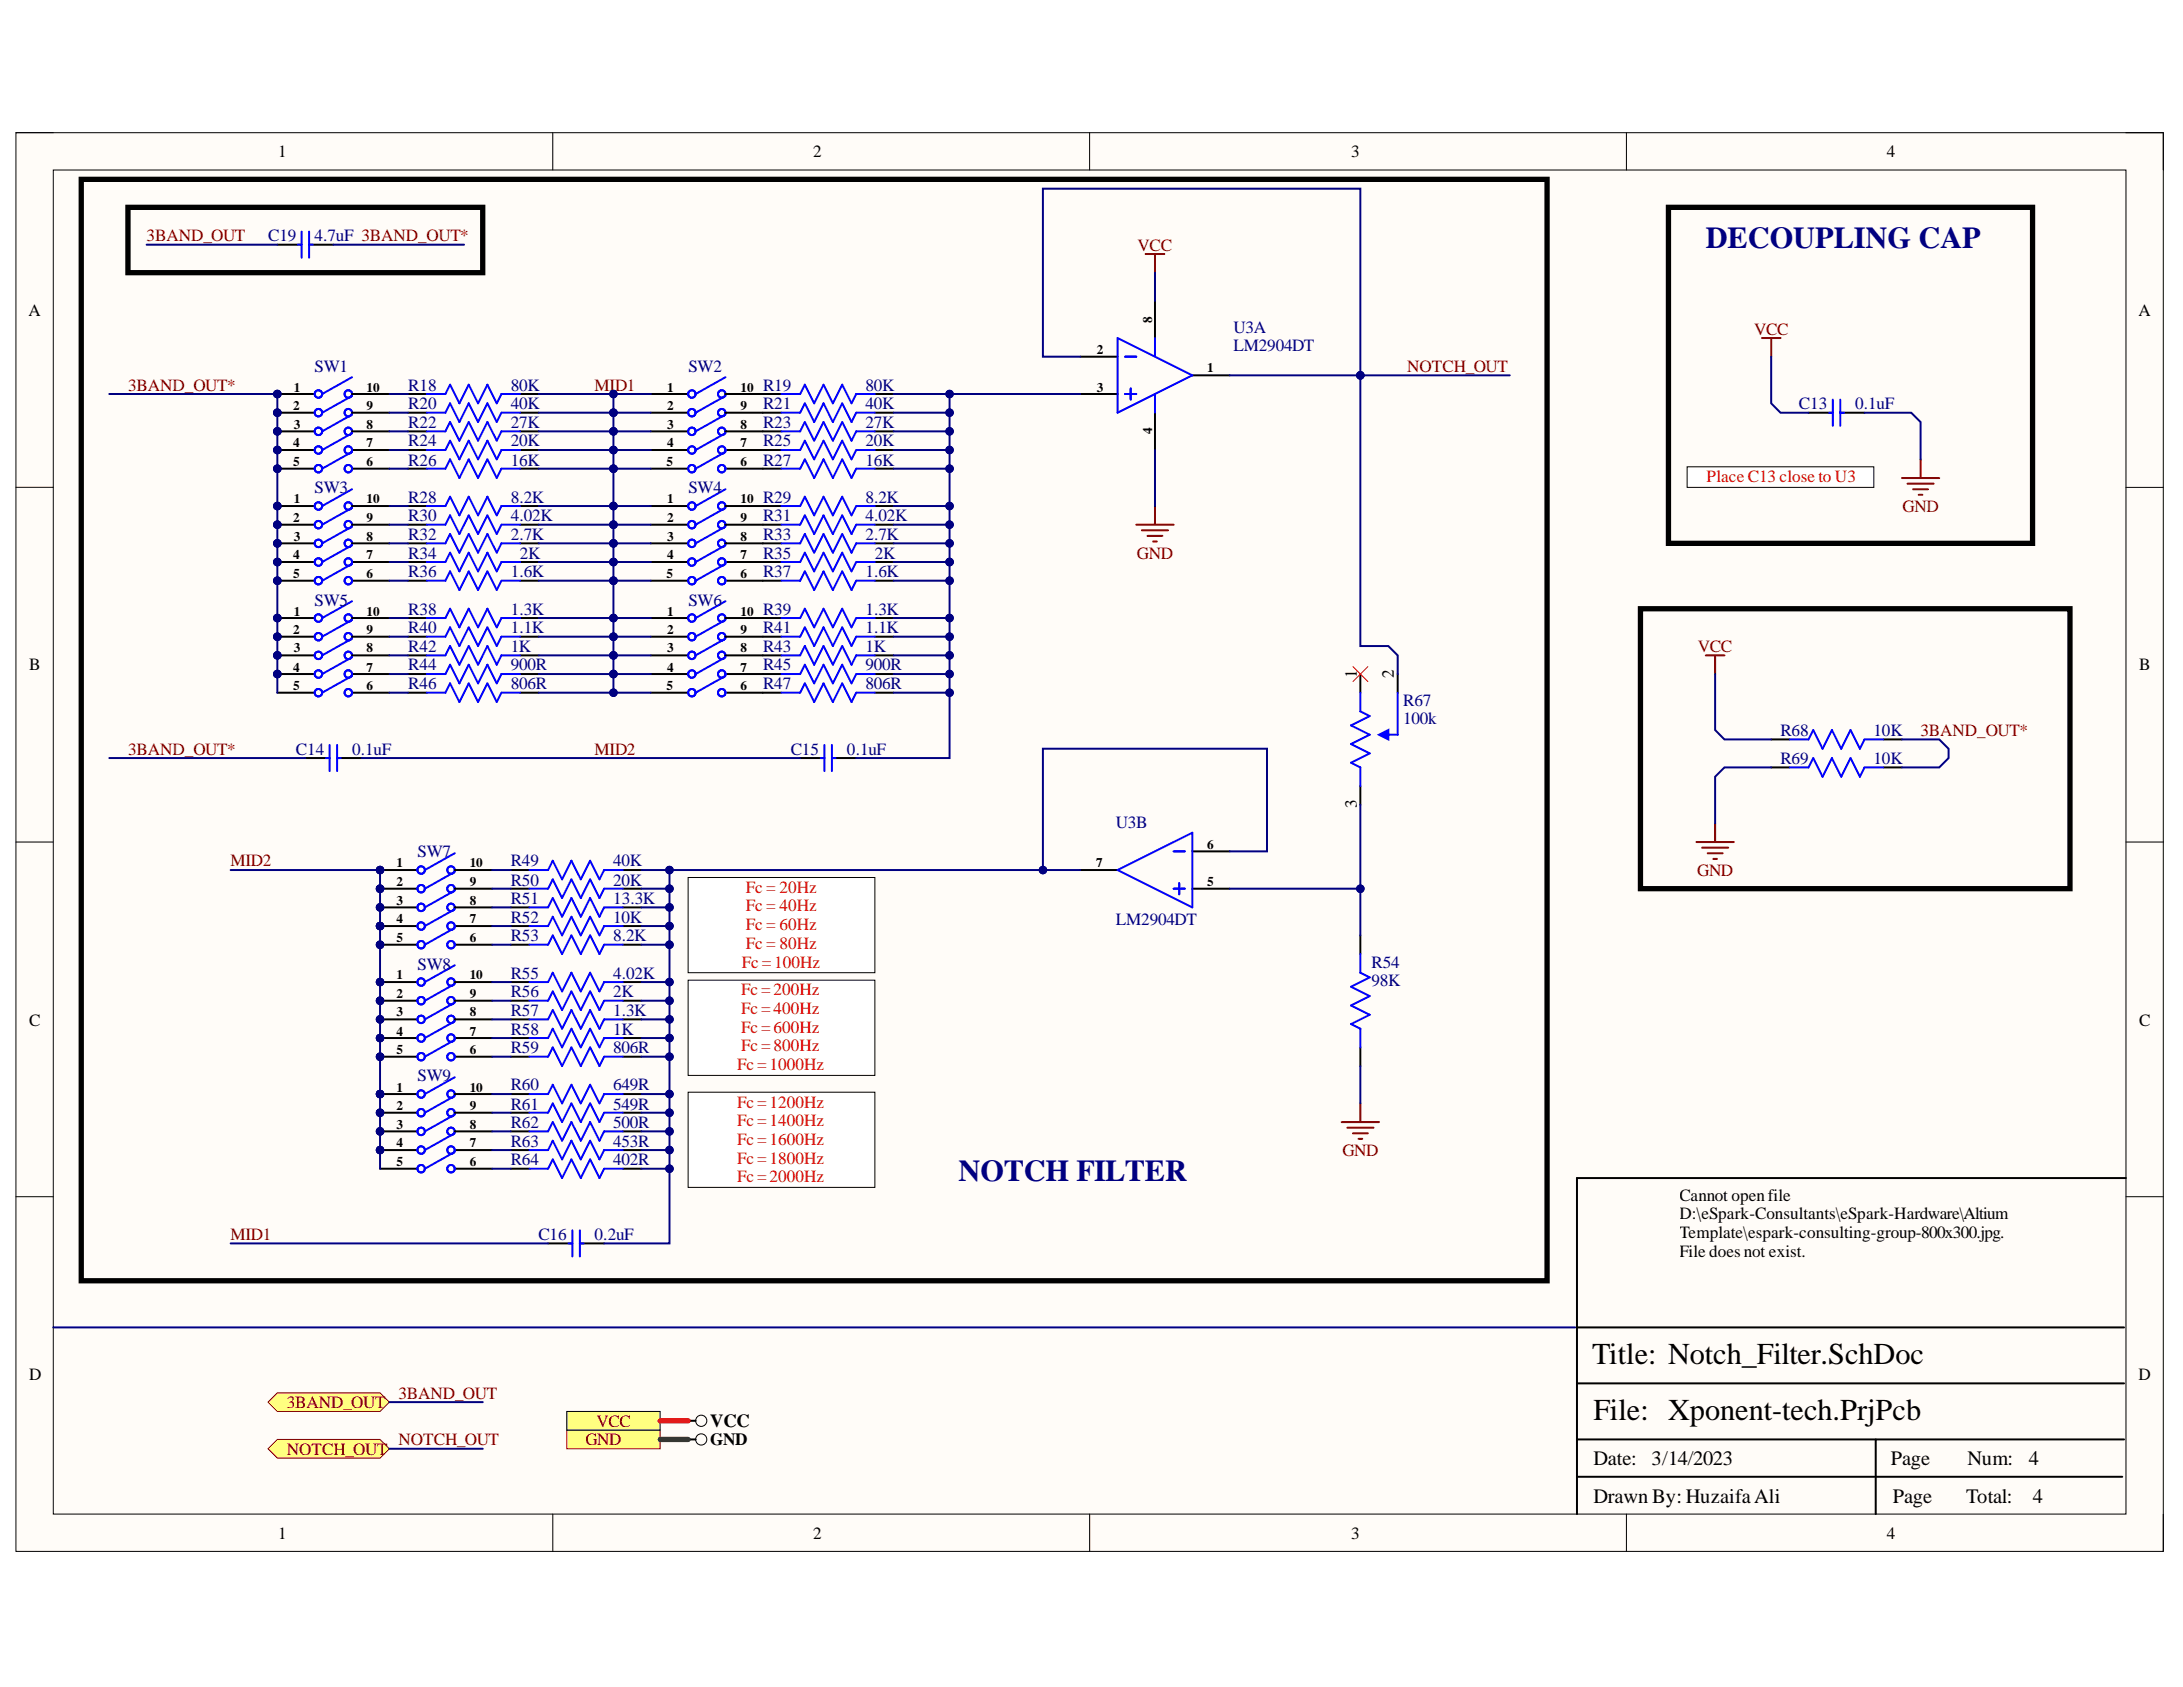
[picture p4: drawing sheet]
<svg xmlns="http://www.w3.org/2000/svg" width="279mm" height="216mm" viewBox="0 0 279 216" stroke-linecap="round" stroke-linejoin="round" font-family="sans-serif">
<defs><g id="words">
<g font-size="3.9" fill="#000080">
<text x="218.3" y="31.7">DECOUPLING CAP</text>
<text x="122.7" y="151.1">NOTCH FILTER</text>
</g>
<g font-size="3.9">
<text x="203.8" y="174.5">Title: Notch_Filter.SchDoc</text>
<text x="203.9" y="181.7">File: Xponent-tech.PrjPcb</text>
</g>
<g font-size="2.6">
<text x="203.9" y="187.5">Date:</text>
<text x="211.4" y="187.5">3/14/2023</text>
<text x="242" y="187.5">Page</text>
<text x="251.8" y="187.5">Num:</text>
<text x="259.7" y="187.5">4</text>
<text x="203.9" y="192.3">Drawn By: HuzaifaAli</text>
<text x="242.3" y="192.3">Page</text>
<text x="251.6" y="192.3">Total:</text>
<text x="260.2" y="192.3">4</text>
</g>
<text font-size="2.4" x="90.9" y="182.7">VCC</text>
<g font-size="2.2">
<text x="35.6" y="20.1">1</text>
<text x="104.1" y="20.1">2</text>
<text x="172.9" y="20.1">3</text>
<text x="241.5" y="20.1">4</text>
<text x="3.6" y="40.4">A</text>
<text x="273.7" y="40.4">A</text>
<text x="3.7" y="85.8">B</text>
<text x="173.7" y="86.7" transform="rotate(-90 173.7 86.7)">1</text>
<text x="178.4" y="86.7" transform="rotate(-90 178.4 86.7)">2</text>
<text x="273.8" y="85.8">B</text>
<text x="173.7" y="103.4" transform="rotate(-90 173.7 103.4)">3</text>
<text x="3.7" y="131.3">C</text>
<text x="273.8" y="131.3">C</text>
<text x="214.9" y="153.7">Cannot openfile</text>
<text x="214.9" y="156">D:\eSpark-Consultants\eSpark-Hardware\Altium</text>
<text x="214.9" y="158.5">Template\espark-consulting-group-800x300.jpg.</text>
<text x="214.9" y="160.8">File does not exist.</text>
<text x="3.7" y="176.7">D</text>
<text x="273.7" y="176.7">D</text>
<text x="90.9" y="184.9">GND</text>
<text x="35.6" y="196.9">1</text>
<text x="104.1" y="196.9">2</text>
<text x="172.9" y="196.9">3</text>
<text x="241.5" y="196.9">4</text>
</g>
<g font-size="2.2" fill="#800000">
<text x="18.8" y="30.8">3BAND_OUT</text>
<text x="145.6" y="32.1">VCC</text>
<text x="180.1" y="47.6">NOTCH_OUT</text>
<text x="224.5" y="42.8">VCC</text>
<text x="16.4" y="50">3BAND_OUT*</text>
<text x="76.1" y="50">MID1</text>
<text x="243.5" y="65.5">GND</text>
<text x="145.5" y="71.5">GND</text>
<text x="217.3" y="83.4">VCC</text>
<text x="245.8" y="94.2">3BAND_OUT*</text>
<text x="16.4" y="96.6">3BAND_OUT*</text>
<text x="76.1" y="96.6">MID2</text>
<text x="29.5" y="110.9">MID2</text>
<text x="217.2" y="112.1">GND</text>
<text x="171.8" y="147.9">GND</text>
<text x="29.5" y="158.7">MID1</text>
<text x="51" y="179">3BAND_OUT</text>
<text x="36.7" y="180.2">3BAND_OUT</text>
<text x="51" y="184.9">NOTCH_OUT</text>
<text x="74.9" y="184.9">GND</text>
<text x="76.4" y="182.6">VCC</text>
<text x="36.7" y="186.2">NOTCH_OUT</text>
</g>
<g font-size="2.2" fill="#000080">
<text x="34.3" y="30.8">C19</text>
<text x="40.2" y="30.8">4.7uF 3BAND_OUT*</text>
<text x="40.2" y="47.6">SW1</text>
<text x="88.1" y="47.6">SW2</text>
<text x="157.9" y="42.6">U3A</text>
<text x="157.9" y="45">LM2904DT</text>
<text x="52.3" y="52.4">R20</text>
<text x="52.3" y="50">R18</text>
<text x="65.4" y="52.4">40K</text>
<text x="65.4" y="50">80K</text>
<text x="97.7" y="52.4">R21</text>
<text x="97.7" y="50">R19</text>
<text x="110.8" y="52.4">40K</text>
<text x="110.8" y="50">80K</text>
<text x="230.2" y="52.4">C13</text>
<text x="237.4" y="52.4">0.1uF</text>
<text x="52.3" y="54.8">R22</text>
<text x="52.3" y="57.1">R24</text>
<text x="52.3" y="59.6">R26</text>
<text x="65.4" y="54.8">27K</text>
<text x="65.4" y="57.1">20K</text>
<text x="65.4" y="59.6">16K</text>
<text x="97.7" y="54.8">R23</text>
<text x="97.7" y="57.1">R25</text>
<text x="97.7" y="59.6">R27</text>
<text x="110.8" y="54.8">27K</text>
<text x="110.8" y="57.1">20K</text>
<text x="110.8" y="59.6">16K</text>
<text x="40.2" y="63.1">SW3</text>
<text x="52.3" y="64.3">R28</text>
<text x="65.4" y="64.3">8.2K</text>
<text x="88.1" y="63.1">SW4</text>
<text x="97.7" y="64.3">R29</text>
<text x="110.8" y="64.3">8.2K</text>
<text x="52.3" y="66.7">R30</text>
<text x="52.3" y="69.1">R32</text>
<text x="52.3" y="71.5">R34</text>
<text x="65.4" y="66.7">4.02K</text>
<text x="65.4" y="69.1">2.7K</text>
<text x="66.5" y="71.5">2K</text>
<text x="97.7" y="66.7">R31</text>
<text x="97.7" y="69.1">R33</text>
<text x="97.7" y="71.5">R35</text>
<text x="110.8" y="66.7">4.02K</text>
<text x="110.8" y="69.1">2.7K</text>
<text x="112" y="71.5">2K</text>
<text x="40.2" y="77.5">SW5</text>
<text x="52.3" y="73.9">R36</text>
<text x="65.4" y="73.9">1.6K</text>
<text x="88.1" y="77.5">SW6</text>
<text x="97.7" y="73.9">R37</text>
<text x="110.8" y="73.9">1.6K</text>
<text x="52.3" y="78.7">R38</text>
<text x="52.3" y="81.1">R40</text>
<text x="52.3" y="83.4">R42</text>
<text x="65.4" y="78.7">1.3K</text>
<text x="65.4" y="81.1">1.1K</text>
<text x="65.4" y="83.4">1K</text>
<text x="97.7" y="78.7">R39</text>
<text x="97.7" y="81.1">R41</text>
<text x="97.7" y="83.4">R43</text>
<text x="110.8" y="78.7">1.3K</text>
<text x="110.8" y="81.1">1.1K</text>
<text x="110.8" y="83.4">1K</text>
<text x="52.3" y="85.8">R44</text>
<text x="52.3" y="88.2">R46</text>
<text x="65.4" y="85.8">900R</text>
<text x="65.4" y="88.2">806R</text>
<text x="97.7" y="85.8">R45</text>
<text x="97.7" y="88.2">R47</text>
<text x="110.8" y="85.8">900R</text>
<text x="110.8" y="88.2">806R</text>
<text x="179.6" y="90.4">R67</text>
<text x="179.6" y="92.7">100k</text>
<text x="227.9" y="94.2">R68</text>
<text x="239.8" y="94.2">10K</text>
<text x="37.9" y="96.6">C14</text>
<text x="45.1" y="96.6">0.1uF</text>
<text x="101.2" y="96.6">C15</text>
<text x="108.4" y="96.6">0.1uF</text>
<text x="227.9" y="97.8">R69</text>
<text x="239.8" y="97.8">10K</text>
<text x="142.8" y="105.9">U3B</text>
<text x="53.4" y="109.7">SW7</text>
<text x="65.4" y="110.9">R49</text>
<text x="65.4" y="113.3">R50</text>
<text x="78.5" y="110.9">40K</text>
<text x="78.5" y="113.3">20K</text>
<text x="65.4" y="118.1">R52</text>
<text x="65.4" y="115.7">R51</text>
<text x="78.5" y="118.1">10K</text>
<text x="78.5" y="115.7">13.3K</text>
<text x="142.8" y="118.3">LM2904DT</text>
<text x="53.4" y="124.1">SW8</text>
<text x="65.4" y="120.4">R53</text>
<text x="65.4" y="125.3">R55</text>
<text x="78.5" y="120.4">8.2K</text>
<text x="78.5" y="125.3">4.02K</text>
<text x="175.5" y="123.8">R54</text>
<text x="65.4" y="127.6">R56</text>
<text x="65.4" y="130">R57</text>
<text x="78.5" y="127.6">2K</text>
<text x="78.5" y="130">1.3K</text>
<text x="175.5" y="126.2">98K</text>
<text x="65.4" y="132.4">R58</text>
<text x="65.4" y="134.8">R59</text>
<text x="78.5" y="132.4">1K</text>
<text x="78.5" y="134.8">806R</text>
<text x="53.4" y="138.4">SW9</text>
<text x="65.4" y="139.5">R60</text>
<text x="65.4" y="142">R61</text>
<text x="78.5" y="139.5">649R</text>
<text x="78.5" y="142">549R</text>
<text x="65.4" y="144.4">R62</text>
<text x="65.4" y="146.7">R63</text>
<text x="65.4" y="149.1">R64</text>
<text x="78.5" y="144.4">500R</text>
<text x="78.5" y="146.7">453R</text>
<text x="78.5" y="149.1">402R</text>
<text x="68.9" y="158.7">C16</text>
<text x="76.1" y="158.7">0.2uF</text>
</g>
<g font-size="2.2" fill="#f00">
<text x="218.4" y="61.7">Place C13 close to U3</text>
<text x="95.5" y="114.3">Fc = 20Hz</text>
<text x="95.5" y="116.6">Fc = 40Hz</text>
<text x="95.5" y="119">Fc = 60Hz</text>
<text x="95" y="123.8">Fc =100Hz</text>
<text x="95.5" y="121.5">Fc = 80Hz</text>
<text x="94.9" y="127.4">Fc =200Hz</text>
<text x="94.9" y="129.8">Fc =400Hz</text>
<text x="94.4" y="136.9">Fc =1000Hz</text>
<text x="94.9" y="132.2">Fc =600Hz</text>
<text x="94.9" y="134.6">Fc =800Hz</text>
<text x="94.4" y="141.7">Fc =1200Hz</text>
<text x="94.4" y="144.1">Fc =1400Hz</text>
<text x="94.4" y="146.5">Fc =1600Hz</text>
<text x="94.4" y="148.9">Fc =1800Hz</text>
<text x="94.4" y="151.3">Fc =2000Hz</text>
</g>
<g font-size="1.7">
<text x="147.5" y="41.3" transform="rotate(-90 147.5 41.3)">8</text>
<text x="140.4" y="45.3">2</text>
<text x="154.5" y="47.7">1</text>
<text x="37.5" y="52.5">2</text>
<text x="37.6" y="50.1">1</text>
<text x="46.9" y="52.5">9</text>
<text x="46.9" y="50.1">10</text>
<text x="85.4" y="50.1">1</text>
<text x="85.4" y="52.5">2</text>
<text x="94.8" y="52.5">9</text>
<text x="94.8" y="50.1">10</text>
<text x="140.4" y="50.1">3</text>
<text x="37.5" y="57.2">4</text>
<text x="37.5" y="59.7">5</text>
<text x="37.6" y="54.9">3</text>
<text x="46.9" y="59.7">6</text>
<text x="46.9" y="57.2">7</text>
<text x="46.9" y="54.9">8</text>
<text x="85.3" y="59.7">5</text>
<text x="85.4" y="54.9">3</text>
<text x="85.4" y="57.2">4</text>
<text x="94.8" y="59.7">6</text>
<text x="94.8" y="57.2">7</text>
<text x="94.8" y="54.9">8</text>
<text x="147.5" y="55.5" transform="rotate(-90 147.5 55.5)">4</text>
<text x="37.6" y="64.4">1</text>
<text x="46.9" y="64.4">10</text>
<text x="85.4" y="64.4">1</text>
<text x="94.8" y="64.4">10</text>
<text x="37.5" y="66.8">2</text>
<text x="37.5" y="71.6">4</text>
<text x="37.6" y="69.2">3</text>
<text x="46.9" y="71.6">7</text>
<text x="46.9" y="69.2">8</text>
<text x="46.9" y="66.8">9</text>
<text x="85.4" y="66.8">2</text>
<text x="85.4" y="69.2">3</text>
<text x="85.4" y="71.6">4</text>
<text x="94.8" y="71.6">7</text>
<text x="94.8" y="69.2">8</text>
<text x="94.8" y="66.8">9</text>
<text x="37.5" y="74">5</text>
<text x="46.9" y="74">6</text>
<text x="85.3" y="74">5</text>
<text x="94.8" y="74">6</text>
<text x="37.5" y="81.1">2</text>
<text x="37.6" y="78.8">1</text>
<text x="37.6" y="83.5">3</text>
<text x="46.9" y="83.5">8</text>
<text x="46.9" y="81.1">9</text>
<text x="46.9" y="78.8">10</text>
<text x="85.4" y="78.8">1</text>
<text x="85.4" y="81.1">2</text>
<text x="85.4" y="83.5">3</text>
<text x="94.8" y="83.5">8</text>
<text x="94.8" y="81.1">9</text>
<text x="94.8" y="78.8">10</text>
<text x="37.5" y="86">4</text>
<text x="37.5" y="88.3">5</text>
<text x="46.9" y="88.3">6</text>
<text x="46.9" y="86">7</text>
<text x="85.3" y="88.3">5</text>
<text x="85.4" y="86">4</text>
<text x="94.8" y="88.3">6</text>
<text x="94.8" y="86">7</text>
<text x="50.7" y="111">1</text>
<text x="50.7" y="113.4">2</text>
<text x="60.1" y="113.4">9</text>
<text x="60.1" y="111">10</text>
<text x="140.3" y="111">7</text>
<text x="154.5" y="108.6">6</text>
<text x="154.5" y="113.4">5</text>
<text x="50.7" y="115.8">3</text>
<text x="50.7" y="118.2">4</text>
<text x="60.1" y="118.2">7</text>
<text x="60.1" y="115.8">8</text>
<text x="50.7" y="120.5">5</text>
<text x="50.7" y="125.3">1</text>
<text x="60.1" y="120.5">6</text>
<text x="60.1" y="125.3">10</text>
<text x="50.7" y="127.7">2</text>
<text x="50.7" y="130.1">3</text>
<text x="60.1" y="130.1">8</text>
<text x="60.1" y="127.7">9</text>
<text x="50.7" y="132.5">4</text>
<text x="50.7" y="134.9">5</text>
<text x="60.1" y="134.9">6</text>
<text x="60.1" y="132.5">7</text>
<text x="50.7" y="139.7">1</text>
<text x="50.7" y="142.1">2</text>
<text x="60.1" y="142.1">9</text>
<text x="60.1" y="139.7">10</text>
<text x="50.7" y="144.4">3</text>
<text x="50.7" y="146.8">4</text>
<text x="50.7" y="149.3">5</text>
<text x="60.1" y="149.3">6</text>
<text x="60.1" y="146.8">7</text>
<text x="60.1" y="144.4">8</text>
</g>
</g></defs>
<path d="M2 17h274.9v181.5h-274.9z" fill-rule="evenodd" fill="#fffcf8"/>
<path d="M2 17h274.9v181.5h-274.9z" fill="none" stroke="#000" stroke-width=".13"/>
<path d="M6.8 21.8h265.3v172h-265.3z" fill-rule="evenodd" fill="#fffcf8"/>
<g fill="none" stroke="#000" stroke-width=".13">
<path d="M2 17h4.8M70.7 17v4.8M139.5 17v4.8M208.2 17v4.8M272.1 17h4.8v4.8M6.8 21.8h265.3v172h-265.3zM2 62.4h4.8M272.1 62.4h4.8M2 107.8h4.8M272.1 107.8h4.8M2 153.2h4.8M272.1 153.2h4.8"/>
<path d="M70.8 193.8v4.7M139.5 193.8v4.7M208.2 193.8v4.7M276.9 193.8v4.7"/>
</g>
<path d="M272.1 150.8h-70.3v43M201.8 177h70.1M201.8 169.9h70.1M201.8 189h69.8M201.8 184.2h70.1M240.1 184.2v9.6" fill="none" stroke="#000" stroke-width=".25"/>
<g fill="none" stroke="#800000" stroke-width=".25">
<path d="M146.6 32.5h2.4M147.8 32.5v2.4M225.5 43.3h2.4M226.7 43.3v2.3M245.8 58.8v2.4M145.4 67.1h4.8M146.1 67.9h3.4M146.9 68.6h1.9M147.6 69.3h.5M147.8 64.8v2.3M243.4 61.2h4.8M244.1 61.9h3.4"/>
<path d="M244.9 62.6h1.9M245.6 63.3h.4M171.7 143.6h4.8M172.4 144.3h3.4M173.2 145h1.9M173.9 145.7h.5M174.1 141.2v2.4"/>
</g>
<path d="M213.5 26.5h46.6v43h-46.6z" fill="none" stroke="#000" stroke-width=".68"/>
<path d="M215.9 59.7h23.9v2.7h-23.9z" fill-rule="evenodd" fill="#fff"/>
<path d="M215.9 59.7h23.9v2.7h-23.9z" fill="none" stroke="#000" stroke-width=".13"/>
<path d="M72.5 183h12v2.4h-12z" fill-rule="evenodd" fill="#ffff80"/>
<path d="M72.5 183h12v2.4h-12z" fill="none" stroke="#800000" stroke-width=".13"/>
<circle cx="89.8" cy="184.2" r=".72" fill="none" stroke="#000" stroke-width=".13"/>
<path d="M88.1 184.2h.9" fill="none" stroke="#000" stroke-width=".25"/>
<path d="M72.5 180.6h12v2.4h-12z" fill-rule="evenodd" fill="#ffff80"/>
<g fill="none" stroke="#000" stroke-width=".13">
<path d="M72.5 180.6h12v2.4h-12z"/>
<circle cx="89.8" cy="181.8" r=".72"/>
</g>
<path d="M88.1 181.8h.9" fill="none" stroke="#000" stroke-width=".25"/>
<path d="M34.3 179.4l1.2-1.2h13.1l1.2 1.2-1.2 1.2h-13.1z" fill-rule="evenodd" fill="#ffff80"/>
<path d="M34.3 179.4l1.2-1.2h13.1l1.2 1.2-1.2 1.2h-13.1z" fill="none" stroke="#800000" stroke-width=".13"/>
<path d="M34.3 185.4l1.2-1.2h13.1l1.2 1.2-1.2 1.2h-13.1z" fill-rule="evenodd" fill="#ffff80"/>
<path d="M34.3 185.4l1.2-1.2h13.1l1.2 1.2-1.2 1.2h-13.1z" fill="none" stroke="#800000" stroke-width=".13"/>
<path d="M10.4 23h187.6v140.9h-187.6z" fill="none" stroke="#000" stroke-width=".68"/>
<g fill="none" stroke="#000" stroke-width=".25">
<path d="M52.2 52.8h2.4M52.2 55.2h2.4M52.2 57.6h2.4M52.2 60h2.4M66.6 52.8h2.4M66.6 55.2h2.4M66.6 57.6h2.4M66.6 60h2.4M97.6 52.8h2.4M97.6 55.2h2.4M97.6 57.6h2.4M97.6 60h2.4"/>
<path d="M112 52.8h2.4M112 55.2h2.4M112 57.6h2.4M112 60h2.4M52.2 64.8h2.4M52.2 67.1h2.4M52.2 69.5h2.4M52.2 71.9h2.4M52.2 74.3h2.4M52.2 79.1h2.4M66.6 64.8h2.4M66.6 67.1h2.4"/>
<path d="M66.6 69.5h2.4M66.6 71.9h2.4M66.6 74.3h2.4M66.6 79.1h2.4M97.6 64.8h2.4M97.6 67.1h2.4M97.6 69.5h2.4M97.6 71.9h2.4M97.6 74.3h2.4M97.6 79.1h2.4M112 64.8h2.4M112 67.1h2.4"/>
<path d="M112 69.5h2.4M112 71.9h2.4M112 74.3h2.4M112 79.1h2.4M52.2 81.5h2.4M52.2 83.9h2.4M52.2 86.3h2.4M52.2 88.7h2.4M66.6 81.5h2.4M66.6 83.9h2.4M66.6 86.3h2.4M66.6 88.7h2.4"/>
<path d="M97.6 81.5h2.4M97.6 83.9h2.4M97.6 86.3h2.4M97.6 88.7h2.4M112 81.5h2.4M112 83.9h2.4M112 86.3h2.4M112 88.7h2.4"/>
</g>
<g fill="none" stroke="#00f" stroke-width=".25">
<path d="M54.6 60h2.4l.6-1.2 1.2 2.4 1.2-2.4 1.2 2.4 1.2-2.4 1.2 2.4 .6-1.2h2.4M54.6 55.2h2.4l.6-1.2 1.2 2.4 1.2-2.4 1.2 2.4 1.2-2.4 1.2 2.4 .6-1.2h2.4M54.6 57.6h2.4l.6-1.2 1.2 2.4 1.2-2.4 1.2 2.4 1.2-2.4 1.2 2.4 .6-1.2h2.4M54.6 52.8h2.4l.6-1.2 1.2 2.4 1.2-2.4 1.2 2.4 1.2-2.4 1.2 2.4 .6-1.2h2.4M100 60h2.4l.6-1.2 1.2 2.4 1.2-2.4 1.2 2.4 1.2-2.4 1.2 2.4 .6-1.2h2.4M100 55.2h2.4l.6-1.2 1.2 2.4 1.2-2.4 1.2 2.4 1.2-2.4 1.2 2.4 .6-1.2h2.4M100 57.6h2.4l.6-1.2 1.2 2.4 1.2-2.4 1.2 2.4 1.2-2.4 1.2 2.4 .6-1.2h2.4M100 52.8h2.4l.6-1.2 1.2 2.4 1.2-2.4 1.2 2.4 1.2-2.4 1.2 2.4 .6-1.2h2.4M54.6 64.8h2.4l.6-1.2 1.2 2.4 1.2-2.4 1.2 2.4 1.2-2.4 1.2 2.4 .6-1.2h2.4M54.6 69.5h2.4l.6-1.2 1.2 2.4 1.2-2.4 1.2 2.4 1.2-2.4 1.2 2.4 .6-1.2h2.4M54.6 74.3h2.4l.6-1.2 1.2 2.4 1.2-2.4 1.2 2.4 1.2-2.4 1.2 2.4 .6-1.2h2.4M54.6 79.1h2.4l.6-1.2 1.2 2.4 1.2-2.4 1.2 2.4 1.2-2.4 1.2 2.4 .6-1.2h2.4"/>
<path d="M54.6 67.1h2.4l.6-1.1 1.2 2.3 1.2-2.3 1.2 2.3 1.2-2.3 1.2 2.3 .6-1.2h2.4M54.6 71.9h2.4l.6-1.2 1.2 2.4 1.2-2.4 1.2 2.4 1.2-2.4 1.2 2.4 .6-1.2h2.4M100 64.8h2.4l.6-1.2 1.2 2.4 1.2-2.4 1.2 2.4 1.2-2.4 1.2 2.4 .6-1.2h2.4M100 67.1h2.4l.6-1.1 1.2 2.3 1.2-2.3 1.2 2.3 1.2-2.3 1.2 2.3 .6-1.2h2.4M100 69.5h2.4l.6-1.2 1.2 2.4 1.2-2.4 1.2 2.4 1.2-2.4 1.2 2.4 .6-1.2h2.4M100 71.9h2.4l.6-1.2 1.2 2.4 1.2-2.4 1.2 2.4 1.2-2.4 1.2 2.4 .6-1.2h2.4M100 74.3h2.4l.6-1.2 1.2 2.4 1.2-2.4 1.2 2.4 1.2-2.4 1.2 2.4 .6-1.2h2.4M100 79.1h2.4l.6-1.2 1.2 2.4 1.2-2.4 1.2 2.4 1.2-2.4 1.2 2.4 .6-1.2h2.4M54.6 83.9h2.4l.6-1.2 1.2 2.4 1.2-2.4 1.2 2.4 1.2-2.4 1.2 2.4 .6-1.2h2.4M54.6 88.7h2.4l.6-1.2 1.2 2.3 1.2-2.3 1.2 2.3 1.2-2.3 1.2 2.3 .6-1.1h2.4M54.6 81.5h2.4l.6-1.2 1.2 2.4 1.2-2.4 1.2 2.4 1.2-2.4 1.2 2.4 .6-1.2h2.4M54.6 86.3h2.4l.6-1.2 1.2 2.4 1.2-2.4 1.2 2.4 1.2-2.4 1.2 2.4 .6-1.2h2.4"/>
<path d="M100 81.5h2.4l.6-1.2 1.2 2.4 1.2-2.4 1.2 2.4 1.2-2.4 1.2 2.4 .6-1.2h2.4M100 83.9h2.4l.6-1.2 1.2 2.4 1.2-2.4 1.2 2.4 1.2-2.4 1.2 2.4 .6-1.2h2.4M100 88.7h2.4l.6-1.2 1.2 2.3 1.2-2.3 1.2 2.3 1.2-2.3 1.2 2.3 .6-1.1h2.4M100 86.3h2.4l.6-1.2 1.2 2.4 1.2-2.4 1.2 2.4 1.2-2.4 1.2 2.4 .6-1.2h2.4"/>
</g>
<circle cx="35.5" cy="50.4" r=".48" fill="#000080"/>
<circle cx="35.5" cy="50.4" r=".48" fill="none" stroke="#000080" stroke-width=".13"/>
<circle cx="35.5" cy="52.8" r=".48" fill="#000080"/>
<circle cx="35.5" cy="52.8" r=".48" fill="none" stroke="#000080" stroke-width=".13"/>
<circle cx="35.5" cy="55.2" r=".48" fill="#000080"/>
<circle cx="35.5" cy="55.2" r=".48" fill="none" stroke="#000080" stroke-width=".13"/>
<circle cx="35.5" cy="57.6" r=".48" fill="#000080"/>
<circle cx="35.5" cy="57.6" r=".48" fill="none" stroke="#000080" stroke-width=".13"/>
<circle cx="35.5" cy="60" r=".48" fill="#000080"/>
<circle cx="35.5" cy="60" r=".48" fill="none" stroke="#000080" stroke-width=".13"/>
<path d="M35.5 50.4h4.8" fill="none" stroke="#000" stroke-width=".25"/>
<circle cx="35.5" cy="50.4" r=".48" fill="#000080"/>
<circle cx="35.5" cy="50.4" r=".48" fill="none" stroke="#000080" stroke-width=".13"/>
<path d="M35.5 52.8h4.8" fill="none" stroke="#000" stroke-width=".25"/>
<circle cx="35.5" cy="52.8" r=".48" fill="#000080"/>
<circle cx="35.5" cy="52.8" r=".48" fill="none" stroke="#000080" stroke-width=".13"/>
<g fill="none" stroke="#00f" stroke-width=".25">
<path d="M45.1 48.3l-3.9 2.1"/>
<circle cx="40.8" cy="50.4" r=".48"/>
<circle cx="44.6" cy="50.4" r=".48"/>
</g>
<path d="M35.5 55.2h4.8" fill="none" stroke="#000" stroke-width=".25"/>
<circle cx="35.5" cy="55.2" r=".48" fill="#000080"/>
<circle cx="35.5" cy="55.2" r=".48" fill="none" stroke="#000080" stroke-width=".13"/>
<path d="M35.5 57.6h4.8" fill="none" stroke="#000" stroke-width=".25"/>
<circle cx="35.5" cy="57.6" r=".48" fill="#000080"/>
<circle cx="35.5" cy="57.6" r=".48" fill="none" stroke="#000080" stroke-width=".13"/>
<g fill="none" stroke="#00f" stroke-width=".25">
<path d="M45.1 50.7l-3.9 2.1"/>
<circle cx="40.8" cy="52.8" r=".48"/>
<circle cx="44.6" cy="52.8" r=".48"/>
</g>
<path d="M35.5 60h4.8" fill="none" stroke="#000" stroke-width=".25"/>
<circle cx="35.5" cy="60" r=".48" fill="#000080"/>
<circle cx="35.5" cy="60" r=".48" fill="none" stroke="#000080" stroke-width=".13"/>
<g fill="none" stroke="#000" stroke-width=".25">
<path d="M45.1 60h4.7M45.1 57.6h4.7M45.1 55.2h4.7M45.1 52.8h4.7M45.1 50.4h4.7M83.3 60h4.8M83.3 57.6h4.8M83.3 55.2h4.8M83.3 52.8h4.8M83.3 50.4h4.8M92.9 60h4.7M92.9 57.6h4.7"/>
<path d="M92.9 55.2h4.7M92.9 52.8h4.7M92.9 50.4h4.7"/>
</g>
<g fill="none" stroke="#00f" stroke-width=".25">
<path d="M45.1 53.1l-3.9 2.1M45.1 55.4l-3.9 2.2M45.1 57.8l-3.9 2.2M92.9 48.3l-3.9 2.1M92.9 50.7l-3.9 2.1M92.9 53.1l-3.9 2.1M92.9 55.4l-3.9 2.2M92.9 57.8l-3.9 2.2"/>
<circle cx="40.8" cy="57.6" r=".48"/>
<circle cx="40.8" cy="60" r=".48"/>
<circle cx="40.8" cy="55.2" r=".48"/>
<circle cx="44.6" cy="57.6" r=".48"/>
<circle cx="44.6" cy="60" r=".48"/>
<circle cx="44.6" cy="55.2" r=".48"/>
<circle cx="88.6" cy="57.6" r=".48"/>
<circle cx="88.6" cy="60" r=".48"/>
<circle cx="88.6" cy="55.2" r=".48"/>
<circle cx="88.6" cy="50.4" r=".48"/>
<circle cx="88.6" cy="52.8" r=".48"/>
<circle cx="92.4" cy="57.6" r=".48"/>
<circle cx="92.4" cy="60" r=".48"/>
<circle cx="92.4" cy="55.2" r=".48"/>
<circle cx="92.4" cy="50.4" r=".48"/>
<circle cx="92.4" cy="52.8" r=".48"/>
</g>
<circle cx="35.5" cy="64.8" r=".48" fill="#000080"/>
<circle cx="35.5" cy="64.8" r=".48" fill="none" stroke="#000080" stroke-width=".13"/>
<circle cx="35.5" cy="67.1" r=".48" fill="#000080"/>
<circle cx="35.5" cy="67.1" r=".48" fill="none" stroke="#000080" stroke-width=".13"/>
<circle cx="35.5" cy="69.5" r=".48" fill="#000080"/>
<circle cx="35.5" cy="69.5" r=".48" fill="none" stroke="#000080" stroke-width=".13"/>
<circle cx="35.5" cy="71.9" r=".48" fill="#000080"/>
<circle cx="35.5" cy="71.9" r=".48" fill="none" stroke="#000080" stroke-width=".13"/>
<circle cx="35.5" cy="74.3" r=".48" fill="#000080"/>
<circle cx="35.5" cy="74.3" r=".48" fill="none" stroke="#000080" stroke-width=".13"/>
<path d="M35.5 64.8h4.8" fill="none" stroke="#000" stroke-width=".25"/>
<circle cx="35.5" cy="64.8" r=".48" fill="#000080"/>
<circle cx="35.5" cy="64.8" r=".48" fill="none" stroke="#000080" stroke-width=".13"/>
<path d="M35.5 67.1h4.8" fill="none" stroke="#000" stroke-width=".25"/>
<circle cx="35.5" cy="67.1" r=".48" fill="#000080"/>
<circle cx="35.5" cy="67.1" r=".48" fill="none" stroke="#000080" stroke-width=".13"/>
<g fill="none" stroke="#00f" stroke-width=".25">
<path d="M45.1 62.6l-3.9 2.2"/>
<circle cx="40.8" cy="64.8" r=".48"/>
<circle cx="44.6" cy="64.8" r=".48"/>
</g>
<path d="M35.5 69.5h4.8" fill="none" stroke="#000" stroke-width=".25"/>
<circle cx="35.5" cy="69.5" r=".48" fill="#000080"/>
<circle cx="35.5" cy="69.5" r=".48" fill="none" stroke="#000080" stroke-width=".13"/>
<path d="M35.5 71.9h4.8" fill="none" stroke="#000" stroke-width=".25"/>
<circle cx="35.5" cy="71.9" r=".48" fill="#000080"/>
<circle cx="35.5" cy="71.9" r=".48" fill="none" stroke="#000080" stroke-width=".13"/>
<g fill="none" stroke="#00f" stroke-width=".25">
<path d="M45.1 65l-3.9 2.1"/>
<circle cx="40.8" cy="67.1" r=".48"/>
<circle cx="44.6" cy="67.1" r=".48"/>
</g>
<path d="M35.5 74.3h4.8" fill="none" stroke="#000" stroke-width=".25"/>
<circle cx="35.5" cy="74.3" r=".48" fill="#000080"/>
<circle cx="35.5" cy="74.3" r=".48" fill="none" stroke="#000080" stroke-width=".13"/>
<g fill="none" stroke="#000" stroke-width=".25">
<path d="M45.1 74.3h4.7M45.1 71.9h4.7M45.1 69.5h4.7M45.1 67.1h4.7M45.1 64.8h4.7M83.3 74.3h4.8M83.3 71.9h4.8M83.3 69.5h4.8M83.3 67.1h4.8M83.3 64.8h4.8M92.9 74.3h4.7M92.9 71.9h4.7"/>
<path d="M92.9 69.5h4.7M92.9 67.1h4.7M92.9 64.8h4.7"/>
</g>
<g fill="none" stroke="#00f" stroke-width=".25">
<path d="M45.1 67.4l-3.9 2.1M45.1 69.8l-3.9 2.1M45.1 72.2l-3.9 2.1M92.9 62.6l-3.9 2.2M92.9 65l-3.9 2.1M92.9 67.4l-3.9 2.1M92.9 69.8l-3.9 2.1M92.9 72.2l-3.9 2.1"/>
<circle cx="40.8" cy="69.5" r=".48"/>
<circle cx="40.8" cy="74.3" r=".48"/>
<circle cx="40.8" cy="71.9" r=".48"/>
<circle cx="44.6" cy="74.3" r=".48"/>
<circle cx="44.6" cy="69.5" r=".48"/>
<circle cx="44.6" cy="71.9" r=".48"/>
<circle cx="88.6" cy="67.1" r=".48"/>
<circle cx="88.6" cy="74.3" r=".48"/>
<circle cx="88.6" cy="69.5" r=".48"/>
<circle cx="88.6" cy="64.8" r=".48"/>
<circle cx="88.6" cy="71.9" r=".48"/>
<circle cx="92.4" cy="64.8" r=".48"/>
<circle cx="92.4" cy="67.1" r=".48"/>
<circle cx="92.4" cy="69.5" r=".48"/>
<circle cx="92.4" cy="74.3" r=".48"/>
<circle cx="92.4" cy="71.9" r=".48"/>
</g>
<circle cx="35.5" cy="79.1" r=".48" fill="#000080"/>
<circle cx="35.5" cy="79.1" r=".48" fill="none" stroke="#000080" stroke-width=".13"/>
<circle cx="35.5" cy="81.5" r=".48" fill="#000080"/>
<circle cx="35.5" cy="81.5" r=".48" fill="none" stroke="#000080" stroke-width=".13"/>
<circle cx="35.5" cy="83.9" r=".48" fill="#000080"/>
<circle cx="35.5" cy="83.9" r=".48" fill="none" stroke="#000080" stroke-width=".13"/>
<circle cx="35.5" cy="86.3" r=".48" fill="#000080"/>
<circle cx="35.5" cy="86.3" r=".48" fill="none" stroke="#000080" stroke-width=".13"/>
<path d="M35.5 79.1h4.8" fill="none" stroke="#000" stroke-width=".25"/>
<circle cx="35.5" cy="79.1" r=".48" fill="#000080"/>
<circle cx="35.5" cy="79.1" r=".48" fill="none" stroke="#000080" stroke-width=".13"/>
<path d="M35.5 81.5h4.8" fill="none" stroke="#000" stroke-width=".25"/>
<circle cx="35.5" cy="81.5" r=".48" fill="#000080"/>
<circle cx="35.5" cy="81.5" r=".48" fill="none" stroke="#000080" stroke-width=".13"/>
<g fill="none" stroke="#00f" stroke-width=".25">
<path d="M45.1 76.9l-3.9 2.2"/>
<circle cx="40.8" cy="79.1" r=".48"/>
<circle cx="44.6" cy="79.1" r=".48"/>
</g>
<path d="M35.5 83.9h4.8" fill="none" stroke="#000" stroke-width=".25"/>
<circle cx="35.5" cy="83.9" r=".48" fill="#000080"/>
<circle cx="35.5" cy="83.9" r=".48" fill="none" stroke="#000080" stroke-width=".13"/>
<path d="M35.5 86.3h4.8" fill="none" stroke="#000" stroke-width=".25"/>
<circle cx="35.5" cy="86.3" r=".48" fill="#000080"/>
<circle cx="35.5" cy="86.3" r=".48" fill="none" stroke="#000080" stroke-width=".13"/>
<g fill="none" stroke="#00f" stroke-width=".25">
<path d="M45.1 79.3l-3.9 2.2M92.9 76.9l-3.9 2.2M92.9 79.3l-3.9 2.2M45.1 81.7l-3.9 2.2M45.1 84.1l-3.9 2.2M45.1 86.5l-3.9 2.2M92.9 81.7l-3.9 2.2M92.9 84.1l-3.9 2.2M92.9 86.5l-3.9 2.2M67.8 111.3h2.3l.6-1.1 1.2 2.3 1.2-2.3 1.2 2.3 1.2-2.3 1.2 2.3 .6-1.2h2.4M67.8 113.7h2.3l.6-1.2 1.2 2.4 1.2-2.4 1.2 2.4 1.2-2.4 1.2 2.4 .6-1.2h2.4M67.8 118.5h2.3l.6-1.2 1.2 2.4 1.2-2.4 1.2 2.4 1.2-2.4 1.2 2.4 .6-1.2h2.4"/>
<path d="M67.8 120.9h2.3l.6-1.2 1.2 2.4 1.2-2.4 1.2 2.4 1.2-2.4 1.2 2.4 .6-1.2h2.4M67.8 128.1h2.3l.6-1.2 1.2 2.4 1.2-2.4 1.2 2.4 1.2-2.4 1.2 2.4 .6-1.2h2.4M67.8 125.7h2.3l.6-1.2 1.2 2.4 1.2-2.4 1.2 2.4 1.2-2.4 1.2 2.4 .6-1.2h2.4M67.8 130.5h2.3l.6-1.2 1.2 2.4 1.2-2.4 1.2 2.4 1.2-2.4 1.2 2.4 .6-1.2h2.4M67.8 135.2h2.3l.6-1.2 1.2 2.4 1.2-2.4 1.2 2.4 1.2-2.4 1.2 2.4 .6-1.2h2.4M67.8 132.8h2.3l.6-1.1 1.2 2.3 1.2-2.3 1.2 2.3 1.2-2.3 1.2 2.3 .6-1.2h2.4M67.8 140h2.3l.6-1.2 1.2 2.4 1.2-2.4 1.2 2.4 1.2-2.4 1.2 2.4 .6-1.2h2.4M67.8 144.8h2.3l.6-1.2 1.2 2.4 1.2-2.4 1.2 2.4 1.2-2.4 1.2 2.4 .6-1.2h2.4M67.8 142.4h2.3l.6-1.2 1.2 2.4 1.2-2.4 1.2 2.4 1.2-2.4 1.2 2.4 .6-1.2h2.4M67.8 149.6h2.3l.6-1.2 1.2 2.4 1.2-2.4 1.2 2.4 1.2-2.4 1.2 2.4 .6-1.2h2.4M67.8 147.2h2.3l.6-1.2 1.2 2.4 1.2-2.4 1.2 2.4 1.2-2.4 1.2 2.4 .6-1.2h2.4"/>
<circle cx="88.6" cy="79.1" r=".48"/>
<circle cx="92.4" cy="79.1" r=".48"/>
<circle cx="40.8" cy="88.7" r=".48"/>
<circle cx="40.8" cy="83.9" r=".48"/>
<circle cx="40.8" cy="81.5" r=".48"/>
<circle cx="40.8" cy="86.3" r=".48"/>
<circle cx="44.6" cy="88.7" r=".48"/>
<circle cx="44.6" cy="83.9" r=".48"/>
<circle cx="44.6" cy="86.3" r=".48"/>
<circle cx="44.6" cy="81.5" r=".48"/>
<circle cx="88.6" cy="88.7" r=".48"/>
<circle cx="88.6" cy="83.9" r=".48"/>
<circle cx="88.6" cy="81.5" r=".48"/>
<circle cx="88.6" cy="86.3" r=".48"/>
<circle cx="92.4" cy="88.7" r=".48"/>
<circle cx="92.4" cy="83.9" r=".48"/>
<circle cx="92.4" cy="81.5" r=".48"/>
<circle cx="92.4" cy="86.3" r=".48"/>
</g>
<g fill="none" stroke="#000" stroke-width=".25">
<path d="M45.1 79.1h4.7M83.3 79.1h4.8M92.9 79.1h4.7M35.5 88.7h4.8M45.1 88.7h4.7M45.1 86.3h4.7M45.1 83.9h4.7M45.1 81.5h4.7M83.3 88.7h4.8M83.3 86.3h4.8M83.3 83.9h4.8M83.3 81.5h4.8"/>
<path d="M92.9 88.7h4.7M92.9 86.3h4.7M92.9 83.9h4.7M92.9 81.5h4.7M65.4 111.3h2.4M65.4 113.7h2.4M65.4 118.5h2.4M79.7 111.3h2.4M79.7 113.7h2.4M79.7 118.5h2.4M65.4 120.9h2.4M65.4 125.7h2.4"/>
<path d="M65.4 128.1h2.4M65.4 130.5h2.4M65.4 132.8h2.4M65.4 135.2h2.4M79.7 120.9h2.4M79.7 125.7h2.4M79.7 128.1h2.4M79.7 130.5h2.4M79.7 132.8h2.4M79.7 135.2h2.4M65.4 140h2.4M65.4 142.4h2.4"/>
<path d="M65.4 144.8h2.4M65.4 147.2h2.4M65.4 149.6h2.4M79.7 140h2.4M79.7 142.4h2.4M79.7 144.8h2.4M79.7 147.2h2.4M79.7 149.6h2.4"/>
</g>
<circle cx="48.6" cy="111.3" r=".48" fill="#000080"/>
<circle cx="48.6" cy="111.3" r=".48" fill="none" stroke="#000080" stroke-width=".13"/>
<circle cx="48.6" cy="113.7" r=".48" fill="#000080"/>
<circle cx="48.6" cy="113.7" r=".48" fill="none" stroke="#000080" stroke-width=".13"/>
<circle cx="48.6" cy="116.1" r=".48" fill="#000080"/>
<circle cx="48.6" cy="116.1" r=".48" fill="none" stroke="#000080" stroke-width=".13"/>
<circle cx="48.6" cy="118.5" r=".48" fill="#000080"/>
<circle cx="48.6" cy="118.5" r=".48" fill="none" stroke="#000080" stroke-width=".13"/>
<circle cx="48.6" cy="120.9" r=".48" fill="#000080"/>
<circle cx="48.6" cy="120.9" r=".48" fill="none" stroke="#000080" stroke-width=".13"/>
<path d="M48.6 111.3h4.8" fill="none" stroke="#000" stroke-width=".25"/>
<circle cx="48.6" cy="111.3" r=".48" fill="#000080"/>
<circle cx="48.6" cy="111.3" r=".48" fill="none" stroke="#000080" stroke-width=".13"/>
<path d="M48.6 113.7h4.8" fill="none" stroke="#000" stroke-width=".25"/>
<circle cx="48.6" cy="113.7" r=".48" fill="#000080"/>
<circle cx="48.6" cy="113.7" r=".48" fill="none" stroke="#000080" stroke-width=".13"/>
<g fill="none" stroke="#00f" stroke-width=".25">
<path d="M58.2 109.2l-3.8 2.1"/>
<circle cx="53.9" cy="111.3" r=".48"/>
<circle cx="57.7" cy="111.3" r=".48"/>
</g>
<path d="M48.6 116.1h4.8" fill="none" stroke="#000" stroke-width=".25"/>
<circle cx="48.6" cy="116.1" r=".48" fill="#000080"/>
<circle cx="48.6" cy="116.1" r=".48" fill="none" stroke="#000080" stroke-width=".13"/>
<path d="M48.6 118.5h4.8" fill="none" stroke="#000" stroke-width=".25"/>
<circle cx="48.6" cy="118.5" r=".48" fill="#000080"/>
<circle cx="48.6" cy="118.5" r=".48" fill="none" stroke="#000080" stroke-width=".13"/>
<g fill="none" stroke="#00f" stroke-width=".25">
<path d="M58.2 111.6l-3.8 2.1"/>
<circle cx="53.9" cy="113.7" r=".48"/>
<circle cx="57.7" cy="113.7" r=".48"/>
</g>
<path d="M48.6 120.9h4.8" fill="none" stroke="#000" stroke-width=".25"/>
<circle cx="48.6" cy="120.9" r=".48" fill="#000080"/>
<circle cx="48.6" cy="120.9" r=".48" fill="none" stroke="#000080" stroke-width=".13"/>
<path d="M58.2 118.5h4.8M58.2 116.1h4.8M58.2 113.7h4.8M58.2 111.3h4.8M58.2 120.9h4.8" fill="none" stroke="#000" stroke-width=".25"/>
<g fill="none" stroke="#00f" stroke-width=".25">
<path d="M58.2 114l-3.8 2.1M58.2 116.4l-3.8 2.1M58.2 118.8l-3.8 2.1"/>
<circle cx="53.9" cy="116.1" r=".48"/>
<circle cx="53.9" cy="118.5" r=".48"/>
<circle cx="57.7" cy="118.5" r=".48"/>
<circle cx="57.7" cy="116.1" r=".48"/>
<circle cx="53.9" cy="120.9" r=".48"/>
<circle cx="57.7" cy="120.9" r=".48"/>
</g>
<circle cx="48.6" cy="125.7" r=".48" fill="#000080"/>
<circle cx="48.6" cy="125.7" r=".48" fill="none" stroke="#000080" stroke-width=".13"/>
<circle cx="48.6" cy="128.1" r=".48" fill="#000080"/>
<circle cx="48.6" cy="128.1" r=".48" fill="none" stroke="#000080" stroke-width=".13"/>
<circle cx="48.6" cy="130.5" r=".48" fill="#000080"/>
<circle cx="48.6" cy="130.5" r=".48" fill="none" stroke="#000080" stroke-width=".13"/>
<circle cx="48.6" cy="132.8" r=".48" fill="#000080"/>
<circle cx="48.6" cy="132.8" r=".48" fill="none" stroke="#000080" stroke-width=".13"/>
<circle cx="48.6" cy="135.2" r=".48" fill="#000080"/>
<circle cx="48.6" cy="135.2" r=".48" fill="none" stroke="#000080" stroke-width=".13"/>
<path d="M48.6 125.7h4.8" fill="none" stroke="#000" stroke-width=".25"/>
<circle cx="48.6" cy="125.7" r=".48" fill="#000080"/>
<circle cx="48.6" cy="125.7" r=".48" fill="none" stroke="#000080" stroke-width=".13"/>
<path d="M48.6 128.1h4.8" fill="none" stroke="#000" stroke-width=".25"/>
<circle cx="48.6" cy="128.1" r=".48" fill="#000080"/>
<circle cx="48.6" cy="128.1" r=".48" fill="none" stroke="#000080" stroke-width=".13"/>
<g fill="none" stroke="#00f" stroke-width=".25">
<path d="M58.2 123.5l-3.8 2.2"/>
<circle cx="53.9" cy="125.7" r=".48"/>
<circle cx="57.7" cy="125.7" r=".48"/>
</g>
<path d="M48.6 130.5h4.8" fill="none" stroke="#000" stroke-width=".25"/>
<circle cx="48.6" cy="130.5" r=".48" fill="#000080"/>
<circle cx="48.6" cy="130.5" r=".48" fill="none" stroke="#000080" stroke-width=".13"/>
<path d="M48.6 132.8h4.8" fill="none" stroke="#000" stroke-width=".25"/>
<circle cx="48.6" cy="132.8" r=".48" fill="#000080"/>
<circle cx="48.6" cy="132.8" r=".48" fill="none" stroke="#000080" stroke-width=".13"/>
<g fill="none" stroke="#00f" stroke-width=".25">
<path d="M58.2 125.9l-3.8 2.2"/>
<circle cx="53.9" cy="128.1" r=".48"/>
<circle cx="57.7" cy="128.1" r=".48"/>
</g>
<path d="M48.6 135.2h4.8" fill="none" stroke="#000" stroke-width=".25"/>
<circle cx="48.6" cy="135.2" r=".48" fill="#000080"/>
<circle cx="48.6" cy="135.2" r=".48" fill="none" stroke="#000080" stroke-width=".13"/>
<path d="M58.2 135.2h4.8M58.2 132.8h4.8M58.2 130.5h4.8M58.2 128.1h4.8M58.2 125.7h4.8" fill="none" stroke="#000" stroke-width=".25"/>
<g fill="none" stroke="#00f" stroke-width=".25">
<path d="M58.2 128.3l-3.8 2.2M58.2 130.7l-3.8 2.1M58.2 133.1l-3.8 2.1"/>
<circle cx="53.9" cy="132.8" r=".48"/>
<circle cx="53.9" cy="135.2" r=".48"/>
<circle cx="53.9" cy="130.5" r=".48"/>
<circle cx="57.7" cy="130.5" r=".48"/>
<circle cx="57.7" cy="135.2" r=".48"/>
<circle cx="57.7" cy="132.8" r=".48"/>
</g>
<circle cx="48.6" cy="140" r=".48" fill="#000080"/>
<circle cx="48.6" cy="140" r=".48" fill="none" stroke="#000080" stroke-width=".13"/>
<circle cx="48.6" cy="142.4" r=".48" fill="#000080"/>
<circle cx="48.6" cy="142.4" r=".48" fill="none" stroke="#000080" stroke-width=".13"/>
<circle cx="48.6" cy="144.8" r=".48" fill="#000080"/>
<circle cx="48.6" cy="144.8" r=".48" fill="none" stroke="#000080" stroke-width=".13"/>
<circle cx="48.6" cy="147.2" r=".48" fill="#000080"/>
<circle cx="48.6" cy="147.2" r=".48" fill="none" stroke="#000080" stroke-width=".13"/>
<path d="M48.6 140h4.8" fill="none" stroke="#000" stroke-width=".25"/>
<circle cx="48.6" cy="140" r=".48" fill="#000080"/>
<circle cx="48.6" cy="140" r=".48" fill="none" stroke="#000080" stroke-width=".13"/>
<path d="M48.6 142.4h4.8" fill="none" stroke="#000" stroke-width=".25"/>
<circle cx="48.6" cy="142.4" r=".48" fill="#000080"/>
<circle cx="48.6" cy="142.4" r=".48" fill="none" stroke="#000080" stroke-width=".13"/>
<g fill="none" stroke="#00f" stroke-width=".25">
<path d="M58.2 137.9l-3.8 2.1"/>
<circle cx="53.9" cy="140" r=".48"/>
<circle cx="57.7" cy="140" r=".48"/>
</g>
<path d="M48.6 144.8h4.8" fill="none" stroke="#000" stroke-width=".25"/>
<circle cx="48.6" cy="144.8" r=".48" fill="#000080"/>
<circle cx="48.6" cy="144.8" r=".48" fill="none" stroke="#000080" stroke-width=".13"/>
<path d="M48.6 147.2h4.8" fill="none" stroke="#000" stroke-width=".25"/>
<circle cx="48.6" cy="147.2" r=".48" fill="#000080"/>
<circle cx="48.6" cy="147.2" r=".48" fill="none" stroke="#000080" stroke-width=".13"/>
<g fill="none" stroke="#00f" stroke-width=".25">
<path d="M38.1 31.3h.5M38.6 29.6v3.4M39.6 29.6v3.4M39.6 31.3h.4M54.6 50.4h2.4l.6-1.2 1.2 2.4 1.2-2.4 1.2 2.4 1.2-2.4 1.2 2.4 .6-1.2h2.4M100 50.4h2.4l.6-1.2 1.2 2.4 1.2-2.4 1.2 2.4 1.2-2.4 1.2 2.4 .6-1.2h2.4M234.1 52.8h.5M234.6 51.1v3.4M235.5 51.1v3.4M235.5 52.8h.5M41.7 97h.5M42.2 95.3v3.4"/>
<path d="M43.1 95.3v3.4M43.1 97h.5M105 97h.5M105.5 95.3v3.4M106.5 97h.5M106.5 95.3v3.4M174.1 88.7v2.3l1.2 .6-2.4 1.2 2.4 1.2-2.4 1.2 2.4 1.2-2.4 1.2 1.2 .6v2.4M178.9 88.7v5.3h-1.2M229.1 94.6h2.4l.6-1.2 1.2 2.4 1.2-2.4 1.2 2.4 1.2-2.4 1.1 2.4 .6-1.2h2.4M229.1 98.2h2.4l.6-1.2 1.2 2.4 1.2-2.4 1.2 2.4 1.2-2.4 1.1 2.4 .6-1.2h2.4M67.8 116.1h2.3l.6-1.2 1.2 2.4 1.2-2.4 1.2 2.4 1.2-2.4 1.2 2.4 .6-1.2h2.4M174.1 122.1v2.4l1.2 .6-2.4 1.2 2.4 1.2-2.4 1.2 2.4 1.2-2.4 1.2 1.2 .6v2.3"/>
<path d="M58.2 140.3l-3.8 2.1M58.2 142.6l-3.8 2.2M58.2 145l-3.8 2.2M58.2 147.4l-3.8 2.2M72.8 159.1h.5M73.3 157.5v3.3M74.2 157.5v3.3M74.2 159.1h.5"/>
<circle cx="53.9" cy="149.6" r=".48"/>
<circle cx="53.9" cy="144.8" r=".48"/>
<circle cx="53.9" cy="142.4" r=".48"/>
<circle cx="53.9" cy="147.2" r=".48"/>
<circle cx="57.7" cy="147.2" r=".48"/>
<circle cx="57.7" cy="142.4" r=".48"/>
<circle cx="57.7" cy="144.8" r=".48"/>
<circle cx="57.7" cy="149.6" r=".48"/>
</g>
<g fill="none" stroke="#000" stroke-width=".25">
<path d="M35.5 31.3h3.1M39.6 31.3h3.1M52.2 50.4h2.4M66.6 50.4h2.4M97.6 50.4h2.4M112 50.4h2.4M231.5 52.8h3.1M235.5 52.8h3.1M39.1 97h3.1M43.1 97h3.2M102.4 97h3.1M106.5 97h3.1"/>
<path d="M174.1 86.3v2.4M178.9 86.3v2.4M226.7 94.6h2.4M226.7 98.2h2.4M241 94.6h2.4M241 98.2h2.4M65.4 116.1h2.4M79.7 116.1h2.4M174.1 100.6v2.4M174.1 119.7v2.4M174.1 134v2.4M48.6 149.6h4.8"/>
<path d="M58.2 149.6h4.8M58.2 147.2h4.8M58.2 144.8h4.8M58.2 142.4h4.8M58.2 140h4.8M70.1 159.1h3.2M74.2 159.1h3.1"/>
</g>
<path d="M218.3 83.9h2.4M219.5 83.9v2.4M217.1 107.8h4.8M217.8 108.5h3.4M218.6 109.2h1.9M219.3 109.9h.5M219.5 105.4v2.4" fill="none" stroke="#800000" stroke-width=".25"/>
<path d="M16.4 26.5h45.4v8.4h-45.4zM210 77.9h54.9v35.8h-54.9z" fill="none" stroke="#000" stroke-width=".68"/>
<path d="M176.5 94l1.2-.6v1.2z" fill="#00f"/>
<path d="M176.5 94l1.2-.6v1.2z" fill="none" stroke="#00f" stroke-width=".25"/>
<path d="M88.1 112.3h23.9v12.2h-23.9z" fill-rule="evenodd" fill="#fff"/>
<path d="M88.1 112.3h23.9v12.2h-23.9z" fill="none" stroke="#000" stroke-width=".13"/>
<path d="M88.1 125.4h23.9v12.2h-23.9z" fill-rule="evenodd" fill="#fff"/>
<path d="M88.1 125.4h23.9v12.2h-23.9z" fill="none" stroke="#000" stroke-width=".13"/>
<path d="M88.1 139.8h23.9v12.2h-23.9z" fill-rule="evenodd" fill="#fff"/>
<path d="M88.1 139.8h23.9v12.2h-23.9z" fill="none" stroke="#000" stroke-width=".13"/>
<path d="M173.2 85.3l1.9 1.9M175.1 85.3l-1.9 1.9" fill="none" stroke="#f00" stroke-width=".13"/>
<path d="M147.8 38.5v4.8M138.3 45.6h4.7M138.3 50.4h4.7M147.8 52.8v4.8M152.6 48h4.8M138.3 111.3h4.7M152.6 109h4.8M152.6 113.7h4.8" fill="none" stroke="#000" stroke-width=".25"/>
<path d="M143 43.3l9.6 4.7-9.6 4.8zM144 45.6h1.4M144 50.4h1.4M144.7 49.7v1.4M147.8 43.3v2.3M147.8 50.4v2.4M143 111.3l9.6-4.7v9.5zM150.2 109h1.4M150.2 113.7h1.4M150.9 113v1.5" fill="none" stroke="#00f" stroke-width=".25"/>
<g fill="none" stroke="#000080" stroke-width=".25">
<path d="M49.8 50.4h2.4M49.8 52.8h2.4M49.8 55.2h2.4M49.8 57.6h2.4M49.8 60h2.4M49.8 64.8h2.4M49.8 67.1h2.4M49.8 69.5h2.4M49.8 71.9h2.4M49.8 74.3h2.4M49.8 79.1h2.4M49.8 81.5h2.4"/>
<path d="M49.8 83.9h2.4M49.8 86.3h2.4M49.8 88.7h2.4M69 86.3h14.3"/>
</g>
<circle cx="78.5" cy="86.3" r=".48" fill="#000080"/>
<circle cx="78.5" cy="86.3" r=".48" fill="none" stroke="#000080" stroke-width=".13"/>
<path d="M69 83.9h14.3" fill="none" stroke="#000080" stroke-width=".25"/>
<circle cx="78.5" cy="83.9" r=".48" fill="#000080"/>
<circle cx="78.5" cy="83.9" r=".48" fill="none" stroke="#000080" stroke-width=".13"/>
<path d="M69 81.5h14.3" fill="none" stroke="#000080" stroke-width=".25"/>
<circle cx="78.5" cy="81.5" r=".48" fill="#000080"/>
<circle cx="78.5" cy="81.5" r=".48" fill="none" stroke="#000080" stroke-width=".13"/>
<path d="M69 79.1h14.3" fill="none" stroke="#000080" stroke-width=".25"/>
<circle cx="78.5" cy="79.1" r=".48" fill="#000080"/>
<circle cx="78.5" cy="79.1" r=".48" fill="none" stroke="#000080" stroke-width=".13"/>
<path d="M69 71.9h14.3" fill="none" stroke="#000080" stroke-width=".25"/>
<circle cx="78.5" cy="71.9" r=".48" fill="#000080"/>
<circle cx="78.5" cy="71.9" r=".48" fill="none" stroke="#000080" stroke-width=".13"/>
<path d="M69 69.5h14.3" fill="none" stroke="#000080" stroke-width=".25"/>
<circle cx="78.5" cy="69.5" r=".48" fill="#000080"/>
<circle cx="78.5" cy="69.5" r=".48" fill="none" stroke="#000080" stroke-width=".13"/>
<path d="M69 67.1h14.3" fill="none" stroke="#000080" stroke-width=".25"/>
<circle cx="78.5" cy="67.1" r=".48" fill="#000080"/>
<circle cx="78.5" cy="67.1" r=".48" fill="none" stroke="#000080" stroke-width=".13"/>
<path d="M69 64.8h14.3" fill="none" stroke="#000080" stroke-width=".25"/>
<circle cx="78.5" cy="64.8" r=".48" fill="#000080"/>
<circle cx="78.5" cy="64.8" r=".48" fill="none" stroke="#000080" stroke-width=".13"/>
<path d="M69 57.6h14.3" fill="none" stroke="#000080" stroke-width=".25"/>
<circle cx="78.5" cy="57.6" r=".48" fill="#000080"/>
<circle cx="78.5" cy="57.6" r=".48" fill="none" stroke="#000080" stroke-width=".13"/>
<path d="M69 55.2h14.3" fill="none" stroke="#000080" stroke-width=".25"/>
<circle cx="78.5" cy="55.2" r=".48" fill="#000080"/>
<circle cx="78.5" cy="55.2" r=".48" fill="none" stroke="#000080" stroke-width=".13"/>
<path d="M69 50.4h14.3" fill="none" stroke="#000080" stroke-width=".25"/>
<circle cx="78.5" cy="50.4" r=".48" fill="#000080"/>
<circle cx="78.5" cy="50.4" r=".48" fill="none" stroke="#000080" stroke-width=".13"/>
<path d="M69 52.8h14.3" fill="none" stroke="#000080" stroke-width=".25"/>
<circle cx="78.5" cy="52.8" r=".48" fill="#000080"/>
<circle cx="78.5" cy="52.8" r=".48" fill="none" stroke="#000080" stroke-width=".13"/>
<path d="M78.5 50.4v2.4" fill="none" stroke="#000080" stroke-width=".25"/>
<circle cx="78.5" cy="50.4" r=".48" fill="#000080"/>
<circle cx="78.5" cy="50.4" r=".48" fill="none" stroke="#000080" stroke-width=".13"/>
<circle cx="78.5" cy="52.8" r=".48" fill="#000080"/>
<circle cx="78.5" cy="52.8" r=".48" fill="none" stroke="#000080" stroke-width=".13"/>
<path d="M78.5 83.9v2.4" fill="none" stroke="#000080" stroke-width=".25"/>
<circle cx="78.5" cy="86.3" r=".48" fill="#000080"/>
<circle cx="78.5" cy="86.3" r=".48" fill="none" stroke="#000080" stroke-width=".13"/>
<circle cx="78.5" cy="83.9" r=".48" fill="#000080"/>
<circle cx="78.5" cy="83.9" r=".48" fill="none" stroke="#000080" stroke-width=".13"/>
<path d="M78.5 81.5v2.4" fill="none" stroke="#000080" stroke-width=".25"/>
<circle cx="78.5" cy="83.9" r=".48" fill="#000080"/>
<circle cx="78.5" cy="83.9" r=".48" fill="none" stroke="#000080" stroke-width=".13"/>
<circle cx="78.5" cy="81.5" r=".48" fill="#000080"/>
<circle cx="78.5" cy="81.5" r=".48" fill="none" stroke="#000080" stroke-width=".13"/>
<path d="M78.5 79.1v2.4" fill="none" stroke="#000080" stroke-width=".25"/>
<circle cx="78.5" cy="81.5" r=".48" fill="#000080"/>
<circle cx="78.5" cy="81.5" r=".48" fill="none" stroke="#000080" stroke-width=".13"/>
<circle cx="78.5" cy="79.1" r=".48" fill="#000080"/>
<circle cx="78.5" cy="79.1" r=".48" fill="none" stroke="#000080" stroke-width=".13"/>
<path d="M78.5 71.9v7.2" fill="none" stroke="#000080" stroke-width=".25"/>
<circle cx="78.5" cy="79.1" r=".48" fill="#000080"/>
<circle cx="78.5" cy="79.1" r=".48" fill="none" stroke="#000080" stroke-width=".13"/>
<circle cx="78.5" cy="74.3" r=".48" fill="#000080"/>
<circle cx="78.5" cy="74.3" r=".48" fill="none" stroke="#000080" stroke-width=".13"/>
<circle cx="78.5" cy="71.9" r=".48" fill="#000080"/>
<circle cx="78.5" cy="71.9" r=".48" fill="none" stroke="#000080" stroke-width=".13"/>
<path d="M78.5 69.5v2.4" fill="none" stroke="#000080" stroke-width=".25"/>
<circle cx="78.5" cy="71.9" r=".48" fill="#000080"/>
<circle cx="78.5" cy="71.9" r=".48" fill="none" stroke="#000080" stroke-width=".13"/>
<circle cx="78.5" cy="69.5" r=".48" fill="#000080"/>
<circle cx="78.5" cy="69.5" r=".48" fill="none" stroke="#000080" stroke-width=".13"/>
<path d="M78.5 67.1v2.4" fill="none" stroke="#000080" stroke-width=".25"/>
<circle cx="78.5" cy="69.5" r=".48" fill="#000080"/>
<circle cx="78.5" cy="69.5" r=".48" fill="none" stroke="#000080" stroke-width=".13"/>
<circle cx="78.5" cy="67.1" r=".48" fill="#000080"/>
<circle cx="78.5" cy="67.1" r=".48" fill="none" stroke="#000080" stroke-width=".13"/>
<path d="M78.5 64.8v2.3" fill="none" stroke="#000080" stroke-width=".25"/>
<circle cx="78.5" cy="67.1" r=".48" fill="#000080"/>
<circle cx="78.5" cy="67.1" r=".48" fill="none" stroke="#000080" stroke-width=".13"/>
<circle cx="78.5" cy="64.8" r=".48" fill="#000080"/>
<circle cx="78.5" cy="64.8" r=".48" fill="none" stroke="#000080" stroke-width=".13"/>
<path d="M78.5 52.8v2.4" fill="none" stroke="#000080" stroke-width=".25"/>
<circle cx="78.5" cy="55.2" r=".48" fill="#000080"/>
<circle cx="78.5" cy="55.2" r=".48" fill="none" stroke="#000080" stroke-width=".13"/>
<circle cx="78.5" cy="52.8" r=".48" fill="#000080"/>
<circle cx="78.5" cy="52.8" r=".48" fill="none" stroke="#000080" stroke-width=".13"/>
<path d="M78.5 55.2v2.4" fill="none" stroke="#000080" stroke-width=".25"/>
<circle cx="78.5" cy="57.6" r=".48" fill="#000080"/>
<circle cx="78.5" cy="57.6" r=".48" fill="none" stroke="#000080" stroke-width=".13"/>
<circle cx="78.5" cy="55.2" r=".48" fill="#000080"/>
<circle cx="78.5" cy="55.2" r=".48" fill="none" stroke="#000080" stroke-width=".13"/>
<path d="M69 88.7h14.3" fill="none" stroke="#000080" stroke-width=".25"/>
<circle cx="78.5" cy="88.7" r=".48" fill="#000080"/>
<circle cx="78.5" cy="88.7" r=".48" fill="none" stroke="#000080" stroke-width=".13"/>
<path d="M114.4 50.4h23.9" fill="none" stroke="#000080" stroke-width=".25"/>
<circle cx="121.5" cy="50.4" r=".48" fill="#000080"/>
<circle cx="121.5" cy="50.4" r=".48" fill="none" stroke="#000080" stroke-width=".13"/>
<path d="M114.4 52.8h7.1" fill="none" stroke="#000080" stroke-width=".25"/>
<circle cx="121.5" cy="52.8" r=".48" fill="#000080"/>
<circle cx="121.5" cy="52.8" r=".48" fill="none" stroke="#000080" stroke-width=".13"/>
<path d="M121.5 71.9v2.4h-7.1" fill="none" stroke="#000080" stroke-width=".25"/>
<circle cx="121.5" cy="71.9" r=".48" fill="#000080"/>
<circle cx="121.5" cy="71.9" r=".48" fill="none" stroke="#000080" stroke-width=".13"/>
<circle cx="121.5" cy="74.3" r=".48" fill="#000080"/>
<circle cx="121.5" cy="74.3" r=".48" fill="none" stroke="#000080" stroke-width=".13"/>
<path d="M121.5 64.8v2.3h-7.1" fill="none" stroke="#000080" stroke-width=".25"/>
<circle cx="121.5" cy="64.8" r=".48" fill="#000080"/>
<circle cx="121.5" cy="64.8" r=".48" fill="none" stroke="#000080" stroke-width=".13"/>
<circle cx="121.5" cy="67.1" r=".48" fill="#000080"/>
<circle cx="121.5" cy="67.1" r=".48" fill="none" stroke="#000080" stroke-width=".13"/>
<path d="M114.4 60h7.1" fill="none" stroke="#000080" stroke-width=".25"/>
<circle cx="121.5" cy="60" r=".48" fill="#000080"/>
<circle cx="121.5" cy="60" r=".48" fill="none" stroke="#000080" stroke-width=".13"/>
<path d="M114.4 57.6h7.1" fill="none" stroke="#000080" stroke-width=".25"/>
<circle cx="121.5" cy="57.6" r=".48" fill="#000080"/>
<circle cx="121.5" cy="57.6" r=".48" fill="none" stroke="#000080" stroke-width=".13"/>
<path d="M114.4 55.2h7.1" fill="none" stroke="#000080" stroke-width=".25"/>
<circle cx="121.5" cy="55.2" r=".48" fill="#000080"/>
<circle cx="121.5" cy="55.2" r=".48" fill="none" stroke="#000080" stroke-width=".13"/>
<path d="M78.5 86.3v2.4" fill="none" stroke="#000080" stroke-width=".25"/>
<circle cx="78.5" cy="88.7" r=".48" fill="#000080"/>
<circle cx="78.5" cy="88.7" r=".48" fill="none" stroke="#000080" stroke-width=".13"/>
<circle cx="78.5" cy="86.3" r=".48" fill="#000080"/>
<circle cx="78.5" cy="86.3" r=".48" fill="none" stroke="#000080" stroke-width=".13"/>
<g fill="none" stroke="#000080" stroke-width=".25">
<path d="M138.3 45.6h-4.8v-21.5h40.6v23.9h-16.7M14 97h25.1M46.3 97h56.1M63 111.3h2.4M63 113.7h2.4M63 116.1h2.4M63 118.5h2.4M63 120.9h2.4M63 125.7h2.4M63 128.1h2.4M63 130.5h2.4M63 132.8h2.4"/>
<path d="M63 135.2h2.4M29.5 159.1h40.6M63 140h2.4M63 142.4h2.4M63 144.8h2.4M63 147.2h2.4M63 149.6h2.4"/>
</g>
<circle cx="174.1" cy="48" r=".48" fill="#000080"/>
<circle cx="174.1" cy="48" r=".48" fill="none" stroke="#000080" stroke-width=".13"/>
<path d="M174.1 113.7v6M174.1 136.4v4.8" fill="none" stroke="#000080" stroke-width=".25"/>
<circle cx="174.1" cy="113.7" r=".48" fill="#000080"/>
<circle cx="174.1" cy="113.7" r=".48" fill="none" stroke="#000080" stroke-width=".13"/>
<path d="M174.1 103v10.7h-16.7" fill="none" stroke="#000080" stroke-width=".25"/>
<circle cx="174.1" cy="113.7" r=".48" fill="#000080"/>
<circle cx="174.1" cy="113.7" r=".48" fill="none" stroke="#000080" stroke-width=".13"/>
<path d="M174.1 48h19.1" fill="none" stroke="#000080" stroke-width=".25"/>
<circle cx="174.1" cy="48" r=".48" fill="#000080"/>
<circle cx="174.1" cy="48" r=".48" fill="none" stroke="#000080" stroke-width=".13"/>
<path d="M157.4 109h4.8v-13.2h-28.7v15.5" fill="none" stroke="#000080" stroke-width=".25"/>
<circle cx="133.5" cy="111.3" r=".48" fill="#000080"/>
<circle cx="133.5" cy="111.3" r=".48" fill="none" stroke="#000080" stroke-width=".13"/>
<path d="M147.8 34.9v3.6M147.8 57.6v7.2M121.5 74.3v22.7h-11.9" fill="none" stroke="#000080" stroke-width=".25"/>
<circle cx="121.5" cy="74.3" r=".48" fill="#000080"/>
<circle cx="121.5" cy="74.3" r=".48" fill="none" stroke="#000080" stroke-width=".13"/>
<circle cx="121.5" cy="79.1" r=".48" fill="#000080"/>
<circle cx="121.5" cy="79.1" r=".48" fill="none" stroke="#000080" stroke-width=".13"/>
<circle cx="121.5" cy="81.5" r=".48" fill="#000080"/>
<circle cx="121.5" cy="81.5" r=".48" fill="none" stroke="#000080" stroke-width=".13"/>
<circle cx="121.5" cy="83.9" r=".48" fill="#000080"/>
<circle cx="121.5" cy="83.9" r=".48" fill="none" stroke="#000080" stroke-width=".13"/>
<circle cx="121.5" cy="86.3" r=".48" fill="#000080"/>
<circle cx="121.5" cy="86.3" r=".48" fill="none" stroke="#000080" stroke-width=".13"/>
<circle cx="121.5" cy="88.7" r=".48" fill="#000080"/>
<circle cx="121.5" cy="88.7" r=".48" fill="none" stroke="#000080" stroke-width=".13"/>
<path d="M114.4 88.7h7.1" fill="none" stroke="#000080" stroke-width=".25"/>
<circle cx="121.5" cy="88.7" r=".48" fill="#000080"/>
<circle cx="121.5" cy="88.7" r=".48" fill="none" stroke="#000080" stroke-width=".13"/>
<path d="M114.4 86.3h7.1" fill="none" stroke="#000080" stroke-width=".25"/>
<circle cx="121.5" cy="86.3" r=".48" fill="#000080"/>
<circle cx="121.5" cy="86.3" r=".48" fill="none" stroke="#000080" stroke-width=".13"/>
<path d="M114.4 83.9h7.1" fill="none" stroke="#000080" stroke-width=".25"/>
<circle cx="121.5" cy="83.9" r=".48" fill="#000080"/>
<circle cx="121.5" cy="83.9" r=".48" fill="none" stroke="#000080" stroke-width=".13"/>
<path d="M114.4 81.5h7.1" fill="none" stroke="#000080" stroke-width=".25"/>
<circle cx="121.5" cy="81.5" r=".48" fill="#000080"/>
<circle cx="121.5" cy="81.5" r=".48" fill="none" stroke="#000080" stroke-width=".13"/>
<path d="M114.4 79.1h7.1" fill="none" stroke="#000080" stroke-width=".25"/>
<circle cx="121.5" cy="79.1" r=".48" fill="#000080"/>
<circle cx="121.5" cy="79.1" r=".48" fill="none" stroke="#000080" stroke-width=".13"/>
<path d="M69 74.3h9.5" fill="none" stroke="#000080" stroke-width=".25"/>
<circle cx="78.5" cy="74.3" r=".48" fill="#000080"/>
<circle cx="78.5" cy="74.3" r=".48" fill="none" stroke="#000080" stroke-width=".13"/>
<path d="M78.5 74.3h4.8" fill="none" stroke="#000080" stroke-width=".25"/>
<circle cx="78.5" cy="74.3" r=".48" fill="#000080"/>
<circle cx="78.5" cy="74.3" r=".48" fill="none" stroke="#000080" stroke-width=".13"/>
<path d="M114.4 71.9h7.1" fill="none" stroke="#000080" stroke-width=".25"/>
<circle cx="121.5" cy="71.9" r=".48" fill="#000080"/>
<circle cx="121.5" cy="71.9" r=".48" fill="none" stroke="#000080" stroke-width=".13"/>
<path d="M114.4 69.5h7.1" fill="none" stroke="#000080" stroke-width=".25"/>
<circle cx="121.5" cy="69.5" r=".48" fill="#000080"/>
<circle cx="121.5" cy="69.5" r=".48" fill="none" stroke="#000080" stroke-width=".13"/>
<path d="M121.5 67.1v4.8" fill="none" stroke="#000080" stroke-width=".25"/>
<circle cx="121.5" cy="71.9" r=".48" fill="#000080"/>
<circle cx="121.5" cy="71.9" r=".48" fill="none" stroke="#000080" stroke-width=".13"/>
<circle cx="121.5" cy="69.5" r=".48" fill="#000080"/>
<circle cx="121.5" cy="69.5" r=".48" fill="none" stroke="#000080" stroke-width=".13"/>
<circle cx="121.5" cy="67.1" r=".48" fill="#000080"/>
<circle cx="121.5" cy="67.1" r=".48" fill="none" stroke="#000080" stroke-width=".13"/>
<path d="M69 60h14.3" fill="none" stroke="#000080" stroke-width=".25"/>
<circle cx="78.5" cy="60" r=".48" fill="#000080"/>
<circle cx="78.5" cy="60" r=".48" fill="none" stroke="#000080" stroke-width=".13"/>
<path d="M48.6 140v9.6" fill="none" stroke="#000080" stroke-width=".25"/>
<circle cx="48.6" cy="147.2" r=".48" fill="#000080"/>
<circle cx="48.6" cy="147.2" r=".48" fill="none" stroke="#000080" stroke-width=".13"/>
<circle cx="48.6" cy="144.8" r=".48" fill="#000080"/>
<circle cx="48.6" cy="144.8" r=".48" fill="none" stroke="#000080" stroke-width=".13"/>
<circle cx="48.6" cy="142.4" r=".48" fill="#000080"/>
<circle cx="48.6" cy="142.4" r=".48" fill="none" stroke="#000080" stroke-width=".13"/>
<circle cx="48.6" cy="140" r=".48" fill="#000080"/>
<circle cx="48.6" cy="140" r=".48" fill="none" stroke="#000080" stroke-width=".13"/>
<path d="M48.6 113.7v4.8" fill="none" stroke="#000080" stroke-width=".25"/>
<circle cx="48.6" cy="118.5" r=".48" fill="#000080"/>
<circle cx="48.6" cy="118.5" r=".48" fill="none" stroke="#000080" stroke-width=".13"/>
<circle cx="48.6" cy="116.1" r=".48" fill="#000080"/>
<circle cx="48.6" cy="116.1" r=".48" fill="none" stroke="#000080" stroke-width=".13"/>
<circle cx="48.6" cy="113.7" r=".48" fill="#000080"/>
<circle cx="48.6" cy="113.7" r=".48" fill="none" stroke="#000080" stroke-width=".13"/>
<path d="M121.5 50.4v14.4h-7.1" fill="none" stroke="#000080" stroke-width=".25"/>
<circle cx="121.5" cy="50.4" r=".48" fill="#000080"/>
<circle cx="121.5" cy="50.4" r=".48" fill="none" stroke="#000080" stroke-width=".13"/>
<circle cx="121.5" cy="52.8" r=".48" fill="#000080"/>
<circle cx="121.5" cy="52.8" r=".48" fill="none" stroke="#000080" stroke-width=".13"/>
<circle cx="121.5" cy="55.2" r=".48" fill="#000080"/>
<circle cx="121.5" cy="55.2" r=".48" fill="none" stroke="#000080" stroke-width=".13"/>
<circle cx="121.5" cy="57.6" r=".48" fill="#000080"/>
<circle cx="121.5" cy="57.6" r=".48" fill="none" stroke="#000080" stroke-width=".13"/>
<circle cx="121.5" cy="60" r=".48" fill="#000080"/>
<circle cx="121.5" cy="60" r=".48" fill="none" stroke="#000080" stroke-width=".13"/>
<circle cx="121.5" cy="64.8" r=".48" fill="#000080"/>
<circle cx="121.5" cy="64.8" r=".48" fill="none" stroke="#000080" stroke-width=".13"/>
<path d="M226.7 45.6v6l1.2 1.2h3.6M238.6 52.8h6l1.2 1.2v4.8M29.5 111.3h19.1v2.4" fill="none" stroke="#000080" stroke-width=".25"/>
<circle cx="48.6" cy="113.7" r=".48" fill="#000080"/>
<circle cx="48.6" cy="113.7" r=".48" fill="none" stroke="#000080" stroke-width=".13"/>
<circle cx="48.6" cy="111.3" r=".48" fill="#000080"/>
<circle cx="48.6" cy="111.3" r=".48" fill="none" stroke="#000080" stroke-width=".13"/>
<path d="M84.5 184.2h3.6" fill="none" stroke="#274e13" stroke-width=".68"/>
<path d="M84.5 181.8h3.6" fill="none" stroke="#c00" stroke-width=".68"/>
<path d="M48.6 118.5v21.5M49.8 179.4h12M49.8 185.4h12" fill="none" stroke="#000080" stroke-width=".25"/>
<circle cx="48.6" cy="140" r=".48" fill="#000080"/>
<circle cx="48.6" cy="140" r=".48" fill="none" stroke="#000080" stroke-width=".13"/>
<circle cx="48.6" cy="135.2" r=".48" fill="#000080"/>
<circle cx="48.6" cy="135.2" r=".48" fill="none" stroke="#000080" stroke-width=".13"/>
<circle cx="48.6" cy="132.8" r=".48" fill="#000080"/>
<circle cx="48.6" cy="132.8" r=".48" fill="none" stroke="#000080" stroke-width=".13"/>
<circle cx="48.6" cy="130.5" r=".48" fill="#000080"/>
<circle cx="48.6" cy="130.5" r=".48" fill="none" stroke="#000080" stroke-width=".13"/>
<circle cx="48.6" cy="128.1" r=".48" fill="#000080"/>
<circle cx="48.6" cy="128.1" r=".48" fill="none" stroke="#000080" stroke-width=".13"/>
<circle cx="48.6" cy="125.7" r=".48" fill="#000080"/>
<circle cx="48.6" cy="125.7" r=".48" fill="none" stroke="#000080" stroke-width=".13"/>
<circle cx="48.6" cy="120.9" r=".48" fill="#000080"/>
<circle cx="48.6" cy="120.9" r=".48" fill="none" stroke="#000080" stroke-width=".13"/>
<circle cx="48.6" cy="118.5" r=".48" fill="#000080"/>
<circle cx="48.6" cy="118.5" r=".48" fill="none" stroke="#000080" stroke-width=".13"/>
<path d="M82.1 111.3h56.2M6.8 169.9h194.8" fill="none" stroke="#000080" stroke-width=".25"/>
<circle cx="133.5" cy="111.3" r=".48" fill="#000080"/>
<circle cx="133.5" cy="111.3" r=".48" fill="none" stroke="#000080" stroke-width=".13"/>
<circle cx="85.7" cy="111.3" r=".48" fill="#000080"/>
<circle cx="85.7" cy="111.3" r=".48" fill="none" stroke="#000080" stroke-width=".13"/>
<path d="M85.7 111.3v2.4h-3.6" fill="none" stroke="#000080" stroke-width=".25"/>
<circle cx="85.7" cy="111.3" r=".48" fill="#000080"/>
<circle cx="85.7" cy="111.3" r=".48" fill="none" stroke="#000080" stroke-width=".13"/>
<circle cx="85.7" cy="113.7" r=".48" fill="#000080"/>
<circle cx="85.7" cy="113.7" r=".48" fill="none" stroke="#000080" stroke-width=".13"/>
<path d="M85.7 113.7v2.4h-3.6" fill="none" stroke="#000080" stroke-width=".25"/>
<circle cx="85.7" cy="113.7" r=".48" fill="#000080"/>
<circle cx="85.7" cy="113.7" r=".48" fill="none" stroke="#000080" stroke-width=".13"/>
<circle cx="85.7" cy="116.1" r=".48" fill="#000080"/>
<circle cx="85.7" cy="116.1" r=".48" fill="none" stroke="#000080" stroke-width=".13"/>
<path d="M85.7 116.1v2.4h-3.6" fill="none" stroke="#000080" stroke-width=".25"/>
<circle cx="85.7" cy="116.1" r=".48" fill="#000080"/>
<circle cx="85.7" cy="116.1" r=".48" fill="none" stroke="#000080" stroke-width=".13"/>
<circle cx="85.7" cy="118.5" r=".48" fill="#000080"/>
<circle cx="85.7" cy="118.5" r=".48" fill="none" stroke="#000080" stroke-width=".13"/>
<path d="M85.7 118.5v2.4h-3.6" fill="none" stroke="#000080" stroke-width=".25"/>
<circle cx="85.7" cy="118.5" r=".48" fill="#000080"/>
<circle cx="85.7" cy="118.5" r=".48" fill="none" stroke="#000080" stroke-width=".13"/>
<circle cx="85.7" cy="120.9" r=".48" fill="#000080"/>
<circle cx="85.7" cy="120.9" r=".48" fill="none" stroke="#000080" stroke-width=".13"/>
<path d="M85.7 125.7v2.4h-3.6" fill="none" stroke="#000080" stroke-width=".25"/>
<circle cx="85.7" cy="125.7" r=".48" fill="#000080"/>
<circle cx="85.7" cy="125.7" r=".48" fill="none" stroke="#000080" stroke-width=".13"/>
<circle cx="85.7" cy="128.1" r=".48" fill="#000080"/>
<circle cx="85.7" cy="128.1" r=".48" fill="none" stroke="#000080" stroke-width=".13"/>
<path d="M85.7 128.1v2.4h-3.6" fill="none" stroke="#000080" stroke-width=".25"/>
<circle cx="85.7" cy="128.1" r=".48" fill="#000080"/>
<circle cx="85.7" cy="128.1" r=".48" fill="none" stroke="#000080" stroke-width=".13"/>
<circle cx="85.7" cy="130.5" r=".48" fill="#000080"/>
<circle cx="85.7" cy="130.5" r=".48" fill="none" stroke="#000080" stroke-width=".13"/>
<path d="M85.7 130.5v2.3h-3.6" fill="none" stroke="#000080" stroke-width=".25"/>
<circle cx="85.7" cy="130.5" r=".48" fill="#000080"/>
<circle cx="85.7" cy="130.5" r=".48" fill="none" stroke="#000080" stroke-width=".13"/>
<circle cx="85.7" cy="132.8" r=".48" fill="#000080"/>
<circle cx="85.7" cy="132.8" r=".48" fill="none" stroke="#000080" stroke-width=".13"/>
<path d="M85.7 132.8v2.4h-3.6" fill="none" stroke="#000080" stroke-width=".25"/>
<circle cx="85.7" cy="132.8" r=".48" fill="#000080"/>
<circle cx="85.7" cy="132.8" r=".48" fill="none" stroke="#000080" stroke-width=".13"/>
<circle cx="85.7" cy="135.2" r=".48" fill="#000080"/>
<circle cx="85.7" cy="135.2" r=".48" fill="none" stroke="#000080" stroke-width=".13"/>
<path d="M85.7 135.2v4.8h-3.6" fill="none" stroke="#000080" stroke-width=".25"/>
<circle cx="85.7" cy="135.2" r=".48" fill="#000080"/>
<circle cx="85.7" cy="135.2" r=".48" fill="none" stroke="#000080" stroke-width=".13"/>
<circle cx="85.7" cy="140" r=".48" fill="#000080"/>
<circle cx="85.7" cy="140" r=".48" fill="none" stroke="#000080" stroke-width=".13"/>
<path d="M85.7 140v2.4h-3.6" fill="none" stroke="#000080" stroke-width=".25"/>
<circle cx="85.7" cy="140" r=".48" fill="#000080"/>
<circle cx="85.7" cy="140" r=".48" fill="none" stroke="#000080" stroke-width=".13"/>
<circle cx="85.7" cy="142.4" r=".48" fill="#000080"/>
<circle cx="85.7" cy="142.4" r=".48" fill="none" stroke="#000080" stroke-width=".13"/>
<path d="M85.7 142.4v2.4h-3.6" fill="none" stroke="#000080" stroke-width=".25"/>
<circle cx="85.7" cy="142.4" r=".48" fill="#000080"/>
<circle cx="85.7" cy="142.4" r=".48" fill="none" stroke="#000080" stroke-width=".13"/>
<circle cx="85.7" cy="144.8" r=".48" fill="#000080"/>
<circle cx="85.7" cy="144.8" r=".48" fill="none" stroke="#000080" stroke-width=".13"/>
<path d="M85.7 144.8v2.4h-3.6" fill="none" stroke="#000080" stroke-width=".25"/>
<circle cx="85.7" cy="144.8" r=".48" fill="#000080"/>
<circle cx="85.7" cy="144.8" r=".48" fill="none" stroke="#000080" stroke-width=".13"/>
<circle cx="85.7" cy="147.2" r=".48" fill="#000080"/>
<circle cx="85.7" cy="147.2" r=".48" fill="none" stroke="#000080" stroke-width=".13"/>
<path d="M85.7 147.2v2.4h-3.6" fill="none" stroke="#000080" stroke-width=".25"/>
<circle cx="85.7" cy="147.2" r=".48" fill="#000080"/>
<circle cx="85.7" cy="147.2" r=".48" fill="none" stroke="#000080" stroke-width=".13"/>
<circle cx="85.7" cy="149.6" r=".48" fill="#000080"/>
<circle cx="85.7" cy="149.6" r=".48" fill="none" stroke="#000080" stroke-width=".13"/>
<path d="M85.7 149.6v9.5h-8.4" fill="none" stroke="#000080" stroke-width=".25"/>
<circle cx="85.7" cy="149.6" r=".48" fill="#000080"/>
<circle cx="85.7" cy="149.6" r=".48" fill="none" stroke="#000080" stroke-width=".13"/>
<path d="M14 50.4h21.5v38.3" fill="none" stroke="#000080" stroke-width=".25"/>
<circle cx="35.5" cy="50.4" r=".48" fill="#000080"/>
<circle cx="35.5" cy="50.4" r=".48" fill="none" stroke="#000080" stroke-width=".13"/>
<circle cx="35.5" cy="52.8" r=".48" fill="#000080"/>
<circle cx="35.5" cy="52.8" r=".48" fill="none" stroke="#000080" stroke-width=".13"/>
<circle cx="35.5" cy="55.2" r=".48" fill="#000080"/>
<circle cx="35.5" cy="55.2" r=".48" fill="none" stroke="#000080" stroke-width=".13"/>
<circle cx="35.5" cy="57.6" r=".48" fill="#000080"/>
<circle cx="35.5" cy="57.6" r=".48" fill="none" stroke="#000080" stroke-width=".13"/>
<circle cx="35.5" cy="60" r=".48" fill="#000080"/>
<circle cx="35.5" cy="60" r=".48" fill="none" stroke="#000080" stroke-width=".13"/>
<circle cx="35.5" cy="64.8" r=".48" fill="#000080"/>
<circle cx="35.5" cy="64.8" r=".48" fill="none" stroke="#000080" stroke-width=".13"/>
<circle cx="35.5" cy="67.1" r=".48" fill="#000080"/>
<circle cx="35.5" cy="67.1" r=".48" fill="none" stroke="#000080" stroke-width=".13"/>
<circle cx="35.5" cy="69.5" r=".48" fill="#000080"/>
<circle cx="35.5" cy="69.5" r=".48" fill="none" stroke="#000080" stroke-width=".13"/>
<circle cx="35.5" cy="71.9" r=".48" fill="#000080"/>
<circle cx="35.5" cy="71.9" r=".48" fill="none" stroke="#000080" stroke-width=".13"/>
<circle cx="35.5" cy="74.3" r=".48" fill="#000080"/>
<circle cx="35.5" cy="74.3" r=".48" fill="none" stroke="#000080" stroke-width=".13"/>
<circle cx="35.5" cy="79.1" r=".48" fill="#000080"/>
<circle cx="35.5" cy="79.1" r=".48" fill="none" stroke="#000080" stroke-width=".13"/>
<circle cx="35.5" cy="81.5" r=".48" fill="#000080"/>
<circle cx="35.5" cy="81.5" r=".48" fill="none" stroke="#000080" stroke-width=".13"/>
<circle cx="35.5" cy="83.9" r=".48" fill="#000080"/>
<circle cx="35.5" cy="83.9" r=".48" fill="none" stroke="#000080" stroke-width=".13"/>
<circle cx="35.5" cy="86.3" r=".48" fill="#000080"/>
<circle cx="35.5" cy="86.3" r=".48" fill="none" stroke="#000080" stroke-width=".13"/>
<path d="M85.7 120.9v4.8h-3.6" fill="none" stroke="#000080" stroke-width=".25"/>
<circle cx="85.7" cy="125.7" r=".48" fill="#000080"/>
<circle cx="85.7" cy="125.7" r=".48" fill="none" stroke="#000080" stroke-width=".13"/>
<circle cx="85.7" cy="120.9" r=".48" fill="#000080"/>
<circle cx="85.7" cy="120.9" r=".48" fill="none" stroke="#000080" stroke-width=".13"/>
<path d="M78.5 57.6v2.4" fill="none" stroke="#000080" stroke-width=".25"/>
<circle cx="78.5" cy="60" r=".48" fill="#000080"/>
<circle cx="78.5" cy="60" r=".48" fill="none" stroke="#000080" stroke-width=".13"/>
<circle cx="78.5" cy="57.6" r=".48" fill="#000080"/>
<circle cx="78.5" cy="57.6" r=".48" fill="none" stroke="#000080" stroke-width=".13"/>
<path d="M78.5 60v4.8" fill="none" stroke="#000080" stroke-width=".25"/>
<circle cx="78.5" cy="60" r=".48" fill="#000080"/>
<circle cx="78.5" cy="60" r=".48" fill="none" stroke="#000080" stroke-width=".13"/>
<circle cx="78.5" cy="64.8" r=".48" fill="#000080"/>
<circle cx="78.5" cy="64.8" r=".48" fill="none" stroke="#000080" stroke-width=".13"/>
<path d="M18.8 31.3h16.7M42.7 31.3h16.7M174.1 48v34.7h3.6l1.2 1.2v2.4M219.5 86.3v7.1l1.2 1.2h6M226.7 98.2h-6l-1.2 1.2v6M243.4 94.6h4.8l1.2 1.2v1.2l-1.2 1.2h-4.8" fill="none" stroke="#000080" stroke-width=".25"/>
<circle cx="174.1" cy="48" r=".48" fill="#000080"/>
<circle cx="174.1" cy="48" r=".48" fill="none" stroke="#000080" stroke-width=".13"/>
<use href="#words"/>
</svg>
